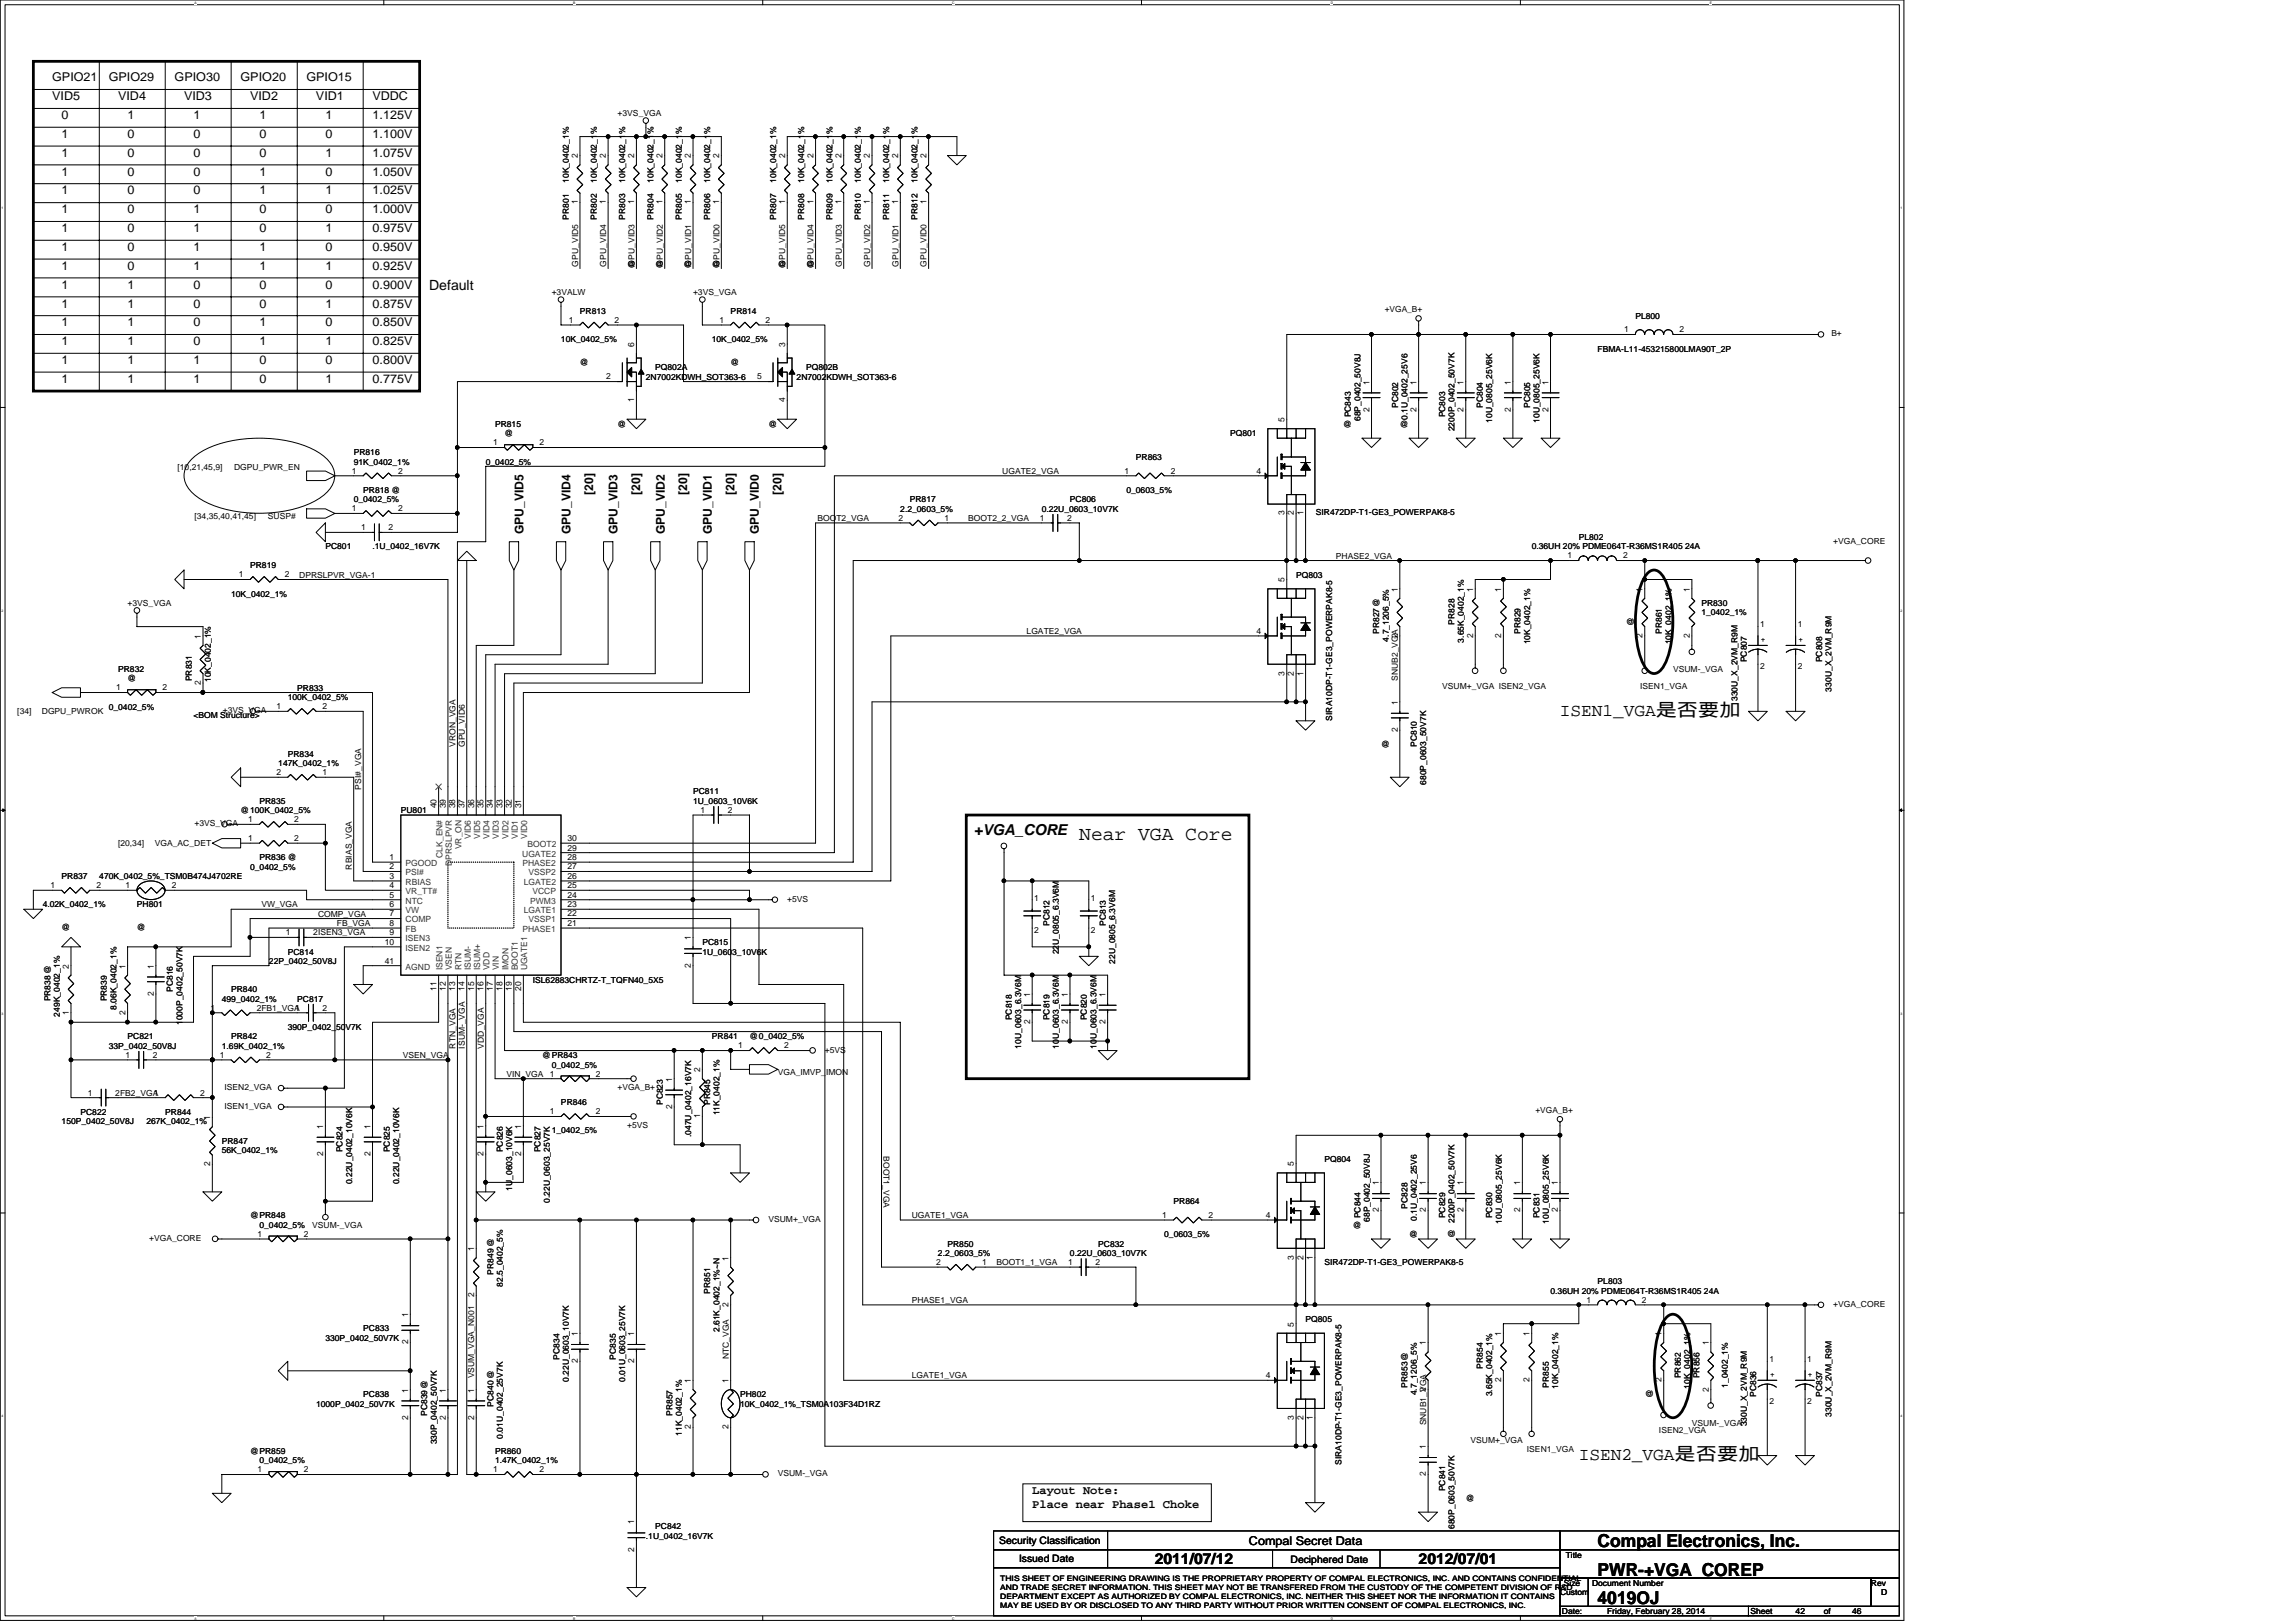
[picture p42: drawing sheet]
<svg xmlns="http://www.w3.org/2000/svg" width="297mm" height="210mm" viewBox="0 0 297 210" stroke-linecap="round" stroke-linejoin="round" font-family="sans-serif">
<defs><g id="words">
<text font-size="2.5" x="139.6" y="108.7">Near VGA Core</text>
<g font-size="2.3">
<text x="201.8" y="92.7">ISEN1_VGA是否要加</text>
<text x="204.3" y="189">ISEN2_VGA是否要加</text>
<text x="206.7" y="203.9">PWR-+VGA_COREP</text>
<text x="206.7" y="200.3">Compal Electronics, Inc.</text>
<text x="206.7" y="207.6">4019OJ</text>
</g>
<g font-size="1.9">
<text x="126" y="108.1">+VGA_CORE</text>
<text x="149.4" y="202.4">2011/07/12</text>
<text x="183.5" y="202.4">2012/07/01</text>
</g>
<text font-size="1.8" x="55.5" y="37.6">Default</text>
<g font-size="1.6">
<text x="6.7" y="10.5">GPIO21</text>
<text x="14.1" y="10.5">GPIO29</text>
<text x="22.6" y="10.5">GPIO30</text>
<text x="31.1" y="10.5">GPIO20</text>
<text x="39.6" y="10.5">GPIO15</text>
<text x="6.7" y="13">VID5</text>
<text x="8" y="15.4">0</text>
<text x="8" y="17.9">1</text>
<text x="15.3" y="13">VID4</text>
<text x="16.5" y="15.4">1</text>
<text x="16.5" y="17.9">0</text>
<text x="23.8" y="13">VID3</text>
<text x="25" y="15.4">1</text>
<text x="25" y="17.9">0</text>
<text x="32.4" y="13">VID2</text>
<text x="33.6" y="15.4">1</text>
<text x="33.6" y="17.9">0</text>
<text x="40.9" y="13">VID1</text>
<text x="42.1" y="15.4">1</text>
<text x="42.1" y="17.9">0</text>
<text x="48.2" y="13">VDDC</text>
<text x="48.2" y="15.4">1.125V</text>
<text x="48.2" y="17.9">1.100V</text>
<text x="8" y="20.3">1</text>
<text x="8" y="22.7">1</text>
<text x="16.5" y="20.3">0</text>
<text x="16.5" y="22.7">0</text>
<text x="25" y="22.7">0</text>
<text x="25" y="20.3">0</text>
<text x="33.6" y="22.7">1</text>
<text x="33.6" y="20.3">0</text>
<text x="42.1" y="20.3">1</text>
<text x="42.1" y="22.7">0</text>
<text x="48.2" y="20.3">1.075V</text>
<text x="48.2" y="22.7">1.050V</text>
<text x="8" y="25.2">1</text>
<text x="8" y="27.6">1</text>
<text x="16.5" y="25.2">0</text>
<text x="16.5" y="27.6">0</text>
<text x="25" y="27.6">1</text>
<text x="25" y="25.2">0</text>
<text x="33.6" y="27.6">0</text>
<text x="33.6" y="25.2">1</text>
<text x="42.1" y="25.2">1</text>
<text x="42.1" y="27.6">0</text>
<text x="48.2" y="25.2">1.025V</text>
<text x="48.2" y="27.6">1.000V</text>
<text x="8" y="30.1">1</text>
<text x="8" y="32.5">1</text>
<text x="8" y="34.9">1</text>
<text x="16.5" y="34.9">0</text>
<text x="16.5" y="30.1">0</text>
<text x="16.5" y="32.5">0</text>
<text x="25" y="30.1">1</text>
<text x="25" y="32.5">1</text>
<text x="25" y="34.9">1</text>
<text x="33.6" y="32.5">1</text>
<text x="33.6" y="34.9">1</text>
<text x="33.6" y="30.1">0</text>
<text x="42.1" y="30.1">1</text>
<text x="42.1" y="34.9">1</text>
<text x="42.1" y="32.5">0</text>
<text x="48.2" y="30.1">0.975V</text>
<text x="48.2" y="32.5">0.950V</text>
<text x="48.2" y="34.9">0.925V</text>
<text x="8" y="37.4">1</text>
<text x="8" y="39.8">1</text>
<text x="16.5" y="37.4">1</text>
<text x="16.5" y="39.8">1</text>
<text x="25" y="37.4">0</text>
<text x="25" y="39.8">0</text>
<text x="33.6" y="37.4">0</text>
<text x="33.6" y="39.8">0</text>
<text x="42.1" y="39.8">1</text>
<text x="42.1" y="37.4">0</text>
<text x="48.2" y="37.4">0.900V</text>
<text x="48.2" y="39.8">0.875V</text>
<text x="8" y="42.2">1</text>
<text x="8" y="44.7">1</text>
<text x="8" y="47.1">1</text>
<text x="16.5" y="42.2">1</text>
<text x="16.5" y="44.7">1</text>
<text x="16.5" y="47.1">1</text>
<text x="25" y="42.2">0</text>
<text x="25" y="44.7">0</text>
<text x="25" y="47.1">1</text>
<text x="33.6" y="47.1">0</text>
<text x="33.6" y="44.7">1</text>
<text x="33.6" y="42.2">1</text>
<text x="42.1" y="44.7">1</text>
<text x="42.1" y="47.1">0</text>
<text x="42.1" y="42.2">0</text>
<text x="48.2" y="42.2">0.850V</text>
<text x="48.2" y="44.7">0.825V</text>
<text x="48.2" y="47.1">0.800V</text>
<text x="8" y="49.6">1</text>
<text x="16.5" y="49.6">1</text>
<text x="25" y="49.6">1</text>
<text x="33.6" y="49.6">0</text>
<text x="42.1" y="49.6">1</text>
<text x="48.2" y="49.6">0.775V</text>
<text x="76.7" y="64" transform="rotate(-90 76.7 64)">[20]</text>
<text x="82.8" y="64" transform="rotate(-90 82.8 64)">[20]</text>
<text x="88.9" y="64" transform="rotate(-90 88.9 64)">[20]</text>
<text x="95" y="64" transform="rotate(-90 95 64)">[20]</text>
<text x="101.1" y="64" transform="rotate(-90 101.1 64)">[20]</text>
<text x="67.7" y="69.1" transform="rotate(-90 67.7 69.1)">GPU_VID5</text>
<text x="73.8" y="69.1" transform="rotate(-90 73.8 69.1)">GPU_VID4</text>
<text x="79.9" y="69.1" transform="rotate(-90 79.9 69.1)">GPU_VID3</text>
<text x="86" y="69.1" transform="rotate(-90 86 69.1)">GPU_VID2</text>
<text x="92.1" y="69.1" transform="rotate(-90 92.1 69.1)">GPU_VID1</text>
<text x="98.2" y="69.1" transform="rotate(-90 98.2 69.1)">GPU_VID0</text>
<text x="133.5" y="193.3">Layout Note:</text>
<text x="133.5" y="195.1">Place near Phase1 Choke</text>
<text x="161.6" y="199.9">Compal Secret Data</text>
</g>
<g font-size="1.3">
<text x="129.3" y="199.8">Security Classification</text>
<text x="131.8" y="202.1">Issued Date</text>
<text x="167" y="202.2">Deciphered Date</text>
</g>
<g font-size="1.1">
<text x="79.9" y="15">+3VS_VGA</text>
<text x="73.6" y="23.7" transform="rotate(-90 73.6 23.7)">10K_0402_1%</text>
<text x="74.8" y="20.5" transform="rotate(-90 74.8 20.5)">2</text>
<text x="77.2" y="23.7" transform="rotate(-90 77.2 23.7)">10K_0402_1%</text>
<text x="78.4" y="20.5" transform="rotate(-90 78.4 20.5)">2</text>
<text x="80.9" y="23.7" transform="rotate(-90 80.9 23.7)">10K_0402_1%</text>
<text x="82.1" y="20.5" transform="rotate(-90 82.1 20.5)">2</text>
<text x="84.6" y="23.7" transform="rotate(-90 84.6 23.7)">10K_0402_1%</text>
<text x="85.7" y="20.5" transform="rotate(-90 85.7 20.5)">2</text>
<text x="88.2" y="23.7" transform="rotate(-90 88.2 23.7)">10K_0402_1%</text>
<text x="89.4" y="20.5" transform="rotate(-90 89.4 20.5)">2</text>
<text x="91.9" y="23.7" transform="rotate(-90 91.9 23.7)">10K_0402_1%</text>
<text x="93" y="20.5" transform="rotate(-90 93 20.5)">2</text>
<text x="100.4" y="23.7" transform="rotate(-90 100.4 23.7)">10K_0402_1%</text>
<text x="101.6" y="20.5" transform="rotate(-90 101.6 20.5)">2</text>
<text x="104.1" y="23.7" transform="rotate(-90 104.1 23.7)">10K_0402_1%</text>
<text x="105.2" y="20.5" transform="rotate(-90 105.2 20.5)">2</text>
<text x="107.7" y="23.7" transform="rotate(-90 107.7 23.7)">10K_0402_1%</text>
<text x="108.9" y="20.5" transform="rotate(-90 108.9 20.5)">2</text>
<text x="111.4" y="23.7" transform="rotate(-90 111.4 23.7)">10K_0402_1%</text>
<text x="112.5" y="20.5" transform="rotate(-90 112.5 20.5)">2</text>
<text x="115" y="23.7" transform="rotate(-90 115 23.7)">10K_0402_1%</text>
<text x="116.2" y="20.5" transform="rotate(-90 116.2 20.5)">2</text>
<text x="118.7" y="23.7" transform="rotate(-90 118.7 23.7)">10K_0402_1%</text>
<text x="119.9" y="20.5" transform="rotate(-90 119.9 20.5)">2</text>
<text x="73.6" y="28.4" transform="rotate(-90 73.6 28.4)">PR801</text>
<text x="74.8" y="26.5" transform="rotate(-90 74.8 26.5)">1</text>
<text x="77.2" y="28.4" transform="rotate(-90 77.2 28.4)">PR802</text>
<text x="78.4" y="26.5" transform="rotate(-90 78.4 26.5)">1</text>
<text x="80.9" y="28.4" transform="rotate(-90 80.9 28.4)">PR803</text>
<text x="82.1" y="26.5" transform="rotate(-90 82.1 26.5)">1</text>
<text x="84.6" y="28.4" transform="rotate(-90 84.6 28.4)">PR804</text>
<text x="85.7" y="26.5" transform="rotate(-90 85.7 26.5)">1</text>
<text x="88.2" y="28.4" transform="rotate(-90 88.2 28.4)">PR805</text>
<text x="89.4" y="26.5" transform="rotate(-90 89.4 26.5)">1</text>
<text x="91.9" y="28.4" transform="rotate(-90 91.9 28.4)">PR806</text>
<text x="93" y="26.5" transform="rotate(-90 93 26.5)">1</text>
<text x="100.4" y="28.4" transform="rotate(-90 100.4 28.4)">PR807</text>
<text x="101.6" y="26.5" transform="rotate(-90 101.6 26.5)">1</text>
<text x="104.1" y="28.4" transform="rotate(-90 104.1 28.4)">PR808</text>
<text x="105.2" y="26.5" transform="rotate(-90 105.2 26.5)">1</text>
<text x="107.7" y="28.4" transform="rotate(-90 107.7 28.4)">PR809</text>
<text x="108.9" y="26.5" transform="rotate(-90 108.9 26.5)">1</text>
<text x="111.4" y="28.4" transform="rotate(-90 111.4 28.4)">PR810</text>
<text x="112.5" y="26.5" transform="rotate(-90 112.5 26.5)">1</text>
<text x="115" y="28.4" transform="rotate(-90 115 28.4)">PR811</text>
<text x="116.2" y="26.5" transform="rotate(-90 116.2 26.5)">1</text>
<text x="118.7" y="28.4" transform="rotate(-90 118.7 28.4)">PR812</text>
<text x="119.9" y="26.5" transform="rotate(-90 119.9 26.5)">1</text>
<text x="74.8" y="34.5" transform="rotate(-90 74.8 34.5)">GPU_VID5</text>
<text x="78.4" y="34.5" transform="rotate(-90 78.4 34.5)">GPU_VID4</text>
<text x="81.1" y="34.5">@</text>
<text x="82.1" y="34.5" transform="rotate(-90 82.1 34.5)">GPU_VID3</text>
<text x="84.8" y="34.5">@</text>
<text x="85.7" y="34.5" transform="rotate(-90 85.7 34.5)">GPU_VID2</text>
<text x="88.4" y="34.5">@</text>
<text x="89.4" y="34.5" transform="rotate(-90 89.4 34.5)">GPU_VID1</text>
<text x="92.1" y="34.5">@</text>
<text x="93.1" y="34.5" transform="rotate(-90 93.1 34.5)">GPU_VID0</text>
<text x="100.6" y="34.5">@</text>
<text x="101.6" y="34.5" transform="rotate(-90 101.6 34.5)">GPU_VID5</text>
<text x="104.3" y="34.5">@</text>
<text x="105.3" y="34.5" transform="rotate(-90 105.3 34.5)">GPU_VID4</text>
<text x="108.9" y="34.5" transform="rotate(-90 108.9 34.5)">GPU_VID3</text>
<text x="112.6" y="34.5" transform="rotate(-90 112.6 34.5)">GPU_VID2</text>
<text x="116.2" y="34.5" transform="rotate(-90 116.2 34.5)">GPU_VID1</text>
<text x="119.9" y="34.5" transform="rotate(-90 119.9 34.5)">GPU_VID0</text>
<text x="71.4" y="38.2">+3VALW</text>
<text x="73.6" y="41.8">1</text>
<text x="75" y="40.6">PR813</text>
<text x="79.5" y="41.8">2</text>
<text x="89.7" y="38.2">+3VS_VGA</text>
<text x="93.1" y="41.8">1</text>
<text x="94.5" y="40.6">PR814</text>
<text x="99" y="41.8">2</text>
<text x="179.2" y="40.4">+VGA_B+</text>
<text x="211.6" y="41.2">PL800</text>
<text x="72.6" y="44.3">10K_0402_5%</text>
<text x="75" y="47.2">@</text>
<text x="82.1" y="44.9" transform="rotate(-90 82.1 44.9)">6</text>
<text x="84.8" y="47.9">PQ802A</text>
<text x="92.1" y="44.3">10K_0402_5%</text>
<text x="94.5" y="47.2">@</text>
<text x="101.6" y="44.9" transform="rotate(-90 101.6 44.9)">3</text>
<text x="104.3" y="47.9">PQ802B</text>
<text x="206.7" y="45.5">FBMA-L11-453215800LMA90T_2P</text>
<text x="210.1" y="43">1</text>
<text x="217.3" y="43">2</text>
<text x="236.9" y="43.5">B+</text>
<text x="78.4" y="49.1">2</text>
<text x="82.1" y="52.1" transform="rotate(-90 82.1 52.1)">1</text>
<text x="83.6" y="49.1">2N7002KDWH_SOT363-6</text>
<text x="98" y="49.1">5</text>
<text x="101.6" y="52.1" transform="rotate(-90 101.6 52.1)">4</text>
<text x="103.1" y="49.1">2N7002KDWH_SOT363-6</text>
<text x="177.2" y="53.3" transform="rotate(-90 177.2 53.3)">2</text>
<text x="177.2" y="49.8" transform="rotate(-90 177.2 49.8)">1</text>
<text x="180.9" y="52.8" transform="rotate(-90 180.9 52.8)">PC802</text>
<text x="183.3" y="53.3" transform="rotate(-90 183.3 53.3)">2</text>
<text x="183.3" y="49.8" transform="rotate(-90 183.3 49.8)">1</text>
<text x="189.4" y="53.3" transform="rotate(-90 189.4 53.3)">2</text>
<text x="189.4" y="49.8" transform="rotate(-90 189.4 49.8)">1</text>
<text x="191.9" y="52.8" transform="rotate(-90 191.9 52.8)">PC804</text>
<text x="195.4" y="53.3" transform="rotate(-90 195.4 53.3)">2</text>
<text x="195.4" y="49.8" transform="rotate(-90 195.4 49.8)">1</text>
<text x="197.9" y="52.8" transform="rotate(-90 197.9 52.8)">PC805</text>
<text x="200.3" y="53.3" transform="rotate(-90 200.3 53.3)">2</text>
<text x="200.3" y="49.8" transform="rotate(-90 200.3 49.8)">1</text>
<text x="45.8" y="58.9">PR816</text>
<text x="63.8" y="57.6">1</text>
<text x="64" y="55.2">PR815</text>
<text x="65.3" y="56.5">@</text>
<text x="69.8" y="57.6">2</text>
<text x="79.9" y="55.2">@</text>
<text x="99.4" y="55.2">@</text>
<text x="147" y="59.5">PR863</text>
<text x="159.1" y="56.5">PQ801</text>
<text x="166.2" y="54.6" transform="rotate(-90 166.2 54.6)">5</text>
<text x="173.8" y="55.2">@</text>
<text x="174.8" y="54" transform="rotate(-90 174.8 54)">PC843</text>
<text x="176" y="54.5" transform="rotate(-90 176 54.5)">68P_0402_50V8J</text>
<text x="181.1" y="55.2">@</text>
<text x="182.1" y="54.4" transform="rotate(-90 182.1 54.4)">0.1U_0402_25V6</text>
<text x="187" y="54" transform="rotate(-90 187 54)">PC803</text>
<text x="188.2" y="55.8" transform="rotate(-90 188.2 55.8)">2200P_0402_50V7K</text>
<text x="193.1" y="54.7" transform="rotate(-90 193.1 54.7)">10U_0805_25V6K</text>
<text x="199.2" y="54.7" transform="rotate(-90 199.2 54.7)">10U_0805_25V6K</text>
<text x="23" y="60.9">[10,21,45,9]</text>
<text x="30.3" y="60.9">DGPU_PWR_EN</text>
<text x="45.5" y="61.3">1</text>
<text x="45.8" y="60.1">91K_0402_1%</text>
<text x="45.8" y="65">0_0402_5%</text>
<text x="47" y="63.8">PR818 @</text>
<text x="51.5" y="61.3">2</text>
<text x="62.8" y="60.1">0_0402_5%</text>
<text x="117.7" y="65">PR817</text>
<text x="129.7" y="61.3">UGATE2_VGA</text>
<text x="138.4" y="65">PC806</text>
<text x="145.5" y="61.3">1</text>
<text x="145.7" y="63.8">0_0603_5%</text>
<text x="151.5" y="61.3">2</text>
<text x="162.6" y="61.3">4</text>
<text x="25.2" y="67.2">[34,35,40,41,45]</text>
<text x="34.7" y="67.2">SUSP#</text>
<text x="42.1" y="71.1">PC801</text>
<text x="45.5" y="66.2">1</text>
<text x="46.7" y="68.6">1</text>
<text x="48.2" y="71.1">.1U_0402_16V7K</text>
<text x="50.3" y="68.6">2</text>
<text x="51.5" y="66.2">2</text>
<text x="105.8" y="67.4">BOOT2_VGA</text>
<text x="116.2" y="67.4">2</text>
<text x="116.5" y="66.2">2.2_0603_5%</text>
<text x="122.2" y="67.4">1</text>
<text x="125.3" y="67.4">BOOT2_2_VGA</text>
<text x="134.5" y="67.4">1</text>
<text x="134.8" y="66.2">0.22U_0603_10V7K</text>
<text x="138" y="67.4">2</text>
<text x="166.2" y="66.7" transform="rotate(-90 166.2 66.7)">3</text>
<text x="167.4" y="66.7" transform="rotate(-90 167.4 66.7)">2</text>
<text x="168.6" y="66.7" transform="rotate(-90 168.6 66.7)">1</text>
<text x="170.2" y="66.6">SIR472DP-T1-GE3_POWERPAK8-5</text>
<text x="198.2" y="71.1">0.36UH 20% PDME064T-R36MS1R405 24A</text>
<text x="204.3" y="69.9">PL802</text>
<text x="237.2" y="70.4">+VGA_CORE</text>
<text x="29.9" y="77.2">10K_0402_1%</text>
<text x="30.9" y="74.7">1</text>
<text x="32.4" y="73.5">PR819</text>
<text x="36.8" y="74.7">2</text>
<text x="38.7" y="74.7">DPRSLPVR_VGA-1</text>
<text x="166.2" y="75.4" transform="rotate(-90 166.2 75.4)">5</text>
<text x="167.7" y="74.8">PQ803</text>
<text x="172.8" y="72.3">PHASE2_VGA</text>
<text x="180.8" y="76.6" transform="rotate(-90 180.8 76.6)">1</text>
<text x="190.6" y="76.6" transform="rotate(-90 190.6 76.6)">1</text>
<text x="194.2" y="76.6" transform="rotate(-90 194.2 76.6)">1</text>
<text x="202.8" y="72.3">1</text>
<text x="210" y="72.3">2</text>
<text x="212.5" y="76.6" transform="rotate(-90 212.5 76.6)">1</text>
<text x="218.6" y="76.6" transform="rotate(-90 218.6 76.6)">1</text>
<text x="16.5" y="78.4">+3VS_VGA</text>
<text x="26" y="82.7" transform="rotate(-90 26 82.7)">1</text>
<text x="132.8" y="82">LGATE2_VGA</text>
<text x="162.6" y="82">4</text>
<text x="178.4" y="82.1" transform="rotate(-90 178.4 82.1)">PR827@</text>
<text x="179.7" y="83" transform="rotate(-90 179.7 83)">4.7_1206_5%</text>
<text x="180.8" y="82.6" transform="rotate(-90 180.8 82.6)">2</text>
<text x="188.2" y="80.8" transform="rotate(-90 188.2 80.8)">PR828</text>
<text x="189.4" y="83.2" transform="rotate(-90 189.4 83.2)">3.65K_0402_1%</text>
<text x="190.6" y="82.6" transform="rotate(-90 190.6 82.6)">2</text>
<text x="194.2" y="82.6" transform="rotate(-90 194.2 82.6)">2</text>
<text x="196.7" y="82.1" transform="rotate(-90 196.7 82.1)">PR829</text>
<text x="197.9" y="83.4" transform="rotate(-90 197.9 83.4)">10K_0402_1%</text>
<text x="211.3" y="81" transform="rotate(-90 211.3 81)">@</text>
<text x="212.5" y="82.6" transform="rotate(-90 212.5 82.6)">2</text>
<text x="215" y="82.1" transform="rotate(-90 215 82.1)">PR861</text>
<text x="216.2" y="83.4" transform="rotate(-90 216.2 83.4)">10K_0402_1%</text>
<text x="218.6" y="82.6" transform="rotate(-90 218.6 82.6)">2</text>
<text x="220.1" y="78.4">PR830</text>
<text x="220.1" y="79.6">1_0402_1%</text>
<text x="227.7" y="81.2">1</text>
<text x="227.8" y="83.1">+</text>
<text x="232.6" y="81.2">1</text>
<text x="232.7" y="83.1">+</text>
<text x="15" y="89.3">1</text>
<text x="15.3" y="87">PR832</text>
<text x="16.5" y="88.2">@</text>
<text x="21" y="89.3">2</text>
<text x="24.8" y="88.2" transform="rotate(-90 24.8 88.2)">PR831</text>
<text x="26" y="88.6" transform="rotate(-90 26 88.6)">2</text>
<text x="27.3" y="88.3" transform="rotate(-90 27.3 88.3)">10K_0402_1%</text>
<text x="38.5" y="89.4">PR833</text>
<text x="166.2" y="87.4" transform="rotate(-90 166.2 87.4)">3</text>
<text x="167.4" y="87.4" transform="rotate(-90 167.4 87.4)">2</text>
<text x="168.6" y="87.4" transform="rotate(-90 168.6 87.4)">1</text>
<text x="180.8" y="88.1" transform="rotate(-90 180.8 88.1)">SNUB2_VGA</text>
<text x="186.6" y="89.2">VSUM+_VGA ISEN2_VGA</text>
<text x="212.2" y="89.2">ISEN1_VGA</text>
<text x="216.4" y="87">VSUM-_VGA</text>
<text x="226" y="85.7" transform="rotate(-90 226 85.7)">PC807</text>
<text x="227.7" y="86.6">2</text>
<text x="232.6" y="86.6">2</text>
<text x="235.7" y="85.7" transform="rotate(-90 235.7 85.7)">PC808</text>
<text x="237" y="89.5" transform="rotate(-90 237 89.5)">330U_X_2VM_R9M</text>
<text x="2.2" y="92.4">[34]</text>
<text x="5.4" y="92.4">DGPU_PWROK</text>
<text x="14.1" y="91.8">0_0402_5%</text>
<text x="25" y="92.9">&lt;BOM Structure&gt;</text>
<text x="28.8" y="92.3">+3VS_VGA</text>
<text x="35.8" y="91.8">1</text>
<text x="37.2" y="90.6">100K_0402_5%</text>
<text x="41.7" y="91.8">2</text>
<text x="172.3" y="93.3" transform="rotate(-90 172.3 93.3)">SIRA10DP-T1-GE3_POWERPAK8-5</text>
<text x="180.8" y="94.7" transform="rotate(-90 180.8 94.7)">2</text>
<text x="180.8" y="91.2" transform="rotate(-90 180.8 91.2)">1</text>
<text x="224.8" y="90.7" transform="rotate(-90 224.8 90.7)">330U_X_2VM_R9M</text>
<text x="35.8" y="100.3">2</text>
<text x="36" y="99.1">147K_0402_1%</text>
<text x="37.2" y="97.9">PR834</text>
<text x="41.7" y="100.3">1</text>
<text x="58.9" y="96.7" transform="rotate(-90 58.9 96.7)">VRON_VGA</text>
<text x="60.1" y="96.7" transform="rotate(-90 60.1 96.7)">GPU_VID6</text>
<text x="178.7" y="96.7">@</text>
<text x="183.3" y="96.7" transform="rotate(-90 183.3 96.7)">PC810</text>
<text x="184.5" y="101.6" transform="rotate(-90 184.5 101.6)">680P_0603_50V7K</text>
<text x="25.2" y="107">+3VS_VGA</text>
<text x="31.1" y="105.2">@100K_0402_5%</text>
<text x="32.1" y="106.4">1</text>
<text x="33.6" y="104">PR835</text>
<text x="38.1" y="106.4">2</text>
<text x="46.7" y="102.2" transform="rotate(-90 46.7 102.2)">PSI#_VGA</text>
<text x="51.9" y="105.2">PU801</text>
<text x="56.5" y="104.6" transform="rotate(-90 56.5 104.6)">40</text>
<text x="57.7" y="104.6" transform="rotate(-90 57.7 104.6)">39</text>
<text x="58.9" y="104.6" transform="rotate(-90 58.9 104.6)">38</text>
<text x="60.1" y="104.6" transform="rotate(-90 60.1 104.6)">37</text>
<text x="61.3" y="104.6" transform="rotate(-90 61.3 104.6)">36</text>
<text x="62.6" y="104.6" transform="rotate(-90 62.6 104.6)">35</text>
<text x="63.8" y="104.6" transform="rotate(-90 63.8 104.6)">34</text>
<text x="65" y="104.6" transform="rotate(-90 65 104.6)">33</text>
<text x="66.2" y="104.6" transform="rotate(-90 66.2 104.6)">32</text>
<text x="67.4" y="104.6" transform="rotate(-90 67.4 104.6)">31</text>
<text x="89.7" y="102.8">PC811</text>
<text x="89.7" y="104">1U_0603_10V6K</text>
<text x="90.6" y="105.2">1</text>
<text x="94.2" y="105.2">2</text>
<text x="8" y="113.8">PR837</text>
<text x="12.8" y="113.8">470K_0402_5%_TSM0B474J4702RE</text>
<text x="15.3" y="109.5">[20,34]</text>
<text x="20" y="109.5">VGA_AC_DET</text>
<text x="32.1" y="108.8">1</text>
<text x="32.4" y="112.6">0_0402_5%</text>
<text x="33.6" y="111.3">PR836 @</text>
<text x="38.1" y="108.8">2</text>
<text x="45.5" y="112.5" transform="rotate(-90 45.5 112.5)">RBIAS_VGA</text>
<text x="50.4" y="111.3">1</text>
<text x="50.4" y="112.5">2</text>
<text x="50.4" y="113.7">3</text>
<text x="73.4" y="113.7">26</text>
<text x="73.4" y="110.1">29</text>
<text x="73.4" y="111.3">28</text>
<text x="73.4" y="108.8">30</text>
<text x="73.4" y="112.5">27</text>
<text x="5.5" y="117.4">4.02K_0402_1%</text>
<text x="6.5" y="114.9">1</text>
<text x="12.5" y="114.9">2</text>
<text x="16.3" y="114.9">1</text>
<text x="17.7" y="117.4">PH801</text>
<text x="22.2" y="114.9">2</text>
<text x="33.8" y="117.4">VW_VGA</text>
<text x="41.1" y="118.6">COMP_VGA</text>
<text x="43.6" y="119.8">FB_VGA</text>
<text x="50.4" y="114.9">4</text>
<text x="50.4" y="116.2">5</text>
<text x="50.4" y="117.4">6</text>
<text x="50.4" y="118.6">7</text>
<text x="50.4" y="119.8">8</text>
<text x="73.4" y="117.4">23</text>
<text x="73.4" y="114.9">25</text>
<text x="73.4" y="119.8">21</text>
<text x="73.4" y="116.2">24</text>
<text x="73.4" y="118.6">22</text>
<text x="101.9" y="116.7">+5VS</text>
<text x="133.8" y="116.6">1</text>
<text x="135.8" y="119.8" transform="rotate(-90 135.8 119.8)">PC812</text>
<text x="141.1" y="116.6">1</text>
<text x="143.1" y="119.8" transform="rotate(-90 143.1 119.8)">PC813</text>
<text x="8" y="120.4">@</text>
<text x="8.9" y="125.3" transform="rotate(-90 8.9 125.3)">2</text>
<text x="16.2" y="125.3" transform="rotate(-90 16.2 125.3)">1</text>
<text x="17.7" y="120.4">@</text>
<text x="19.9" y="125.3" transform="rotate(-90 19.9 125.3)">1</text>
<text x="34.8" y="124.8">22P_0402_50V8J</text>
<text x="37" y="121">1</text>
<text x="37.2" y="123.5">PC814</text>
<text x="40.5" y="121">2ISEN3_VGA</text>
<text x="49.8" y="122.3">10</text>
<text x="49.8" y="124.7">41</text>
<text x="50.4" y="121">9</text>
<text x="89.4" y="125.2" transform="rotate(-90 89.4 125.2)">2</text>
<text x="89.4" y="121.7" transform="rotate(-90 89.4 121.7)">1</text>
<text x="90.9" y="122.3">PC815</text>
<text x="90.9" y="123.5">1U_0603_10V6K</text>
<text x="133.8" y="120.7">2</text>
<text x="137" y="123.5" transform="rotate(-90 137 123.5)">22U_0805_6.3V6M</text>
<text x="141.1" y="120.7">2</text>
<text x="144.3" y="124.7" transform="rotate(-90 144.3 124.7)">22U_0805_6.3V6M</text>
<text x="6.5" y="129.6" transform="rotate(-90 6.5 129.6)">PR838@</text>
<text x="7.7" y="131.6" transform="rotate(-90 7.7 131.6)">249K_0402_1%</text>
<text x="8.9" y="131.3" transform="rotate(-90 8.9 131.3)">1</text>
<text x="13.8" y="129.6" transform="rotate(-90 13.8 129.6)">PR839</text>
<text x="15.1" y="130.7" transform="rotate(-90 15.1 130.7)">8.06K_0402_1%</text>
<text x="16.2" y="131.3" transform="rotate(-90 16.2 131.3)">2</text>
<text x="19.9" y="128.9" transform="rotate(-90 19.9 128.9)">2</text>
<text x="22.4" y="128.4" transform="rotate(-90 22.4 128.4)">PC816</text>
<text x="27.2" y="130.8">1</text>
<text x="28.7" y="129.6">499_0402_1%</text>
<text x="29.9" y="128.4">PR840</text>
<text x="33.2" y="130.8">2FB1_VGA</text>
<text x="38.2" y="130.8">1</text>
<text x="38.5" y="129.6">PC817</text>
<text x="41.7" y="130.8">2</text>
<text x="56.5" y="128.3" transform="rotate(-90 56.5 128.3)">11</text>
<text x="57.7" y="128.3" transform="rotate(-90 57.7 128.3)">12</text>
<text x="58.9" y="128.3" transform="rotate(-90 58.9 128.3)">13</text>
<text x="60.1" y="128.3" transform="rotate(-90 60.1 128.3)">14</text>
<text x="61.3" y="128.3" transform="rotate(-90 61.3 128.3)">15</text>
<text x="62.6" y="128.3" transform="rotate(-90 62.6 128.3)">16</text>
<text x="63.8" y="128.3" transform="rotate(-90 63.8 128.3)">17</text>
<text x="65" y="128.3" transform="rotate(-90 65 128.3)">18</text>
<text x="66.2" y="128.3" transform="rotate(-90 66.2 128.3)">19</text>
<text x="67.4" y="128.3" transform="rotate(-90 67.4 128.3)">20</text>
<text x="68.9" y="127.2">ISL62883CHRTZ-T_TQFN40_5X5</text>
<text x="133.3" y="129" transform="rotate(-90 133.3 129)">1</text>
<text x="138.2" y="129" transform="rotate(-90 138.2 129)">1</text>
<text x="143" y="129" transform="rotate(-90 143 129)">1</text>
<text x="14.1" y="135.7">33P_0402_50V8J</text>
<text x="16.3" y="136.9">1</text>
<text x="16.5" y="134.5">PC821</text>
<text x="19.8" y="136.9">2</text>
<text x="23.6" y="132.7" transform="rotate(-90 23.6 132.7)">1000P_0402_50V7K</text>
<text x="28.4" y="136.9">1</text>
<text x="28.7" y="135.7">1.69K_0402_1%</text>
<text x="29.9" y="134.5">PR842</text>
<text x="34.4" y="136.9">2</text>
<text x="37.2" y="133.3">390P_0402_50V7K</text>
<text x="52.1" y="136.9">VSEN_VGA</text>
<text x="58.9" y="135.7" transform="rotate(-90 58.9 135.7)">RTN_VGA</text>
<text x="60.1" y="135.7" transform="rotate(-90 60.1 135.7)">ISUM-_VGA</text>
<text x="62.6" y="135.7" transform="rotate(-90 62.6 135.7)">VDD_VGA</text>
<text x="70.1" y="136.9">@PR843</text>
<text x="92.1" y="134.5">PR841</text>
<text x="95.5" y="135.7">1</text>
<text x="97" y="134.5">@0_0402_5%</text>
<text x="101.5" y="135.7">2</text>
<text x="106.7" y="136.2">+5VS</text>
<text x="130.9" y="132" transform="rotate(-90 130.9 132)">PC818</text>
<text x="132.1" y="135.7" transform="rotate(-90 132.1 135.7)">10U_0603_6.3V6M</text>
<text x="133.3" y="132.5" transform="rotate(-90 133.3 132.5)">2</text>
<text x="135.8" y="132" transform="rotate(-90 135.8 132)">PC819</text>
<text x="137" y="135.7" transform="rotate(-90 137 135.7)">10U_0603_6.3V6M</text>
<text x="138.2" y="132.5" transform="rotate(-90 138.2 132.5)">2</text>
<text x="140.6" y="132" transform="rotate(-90 140.6 132)">PC820</text>
<text x="141.9" y="135.7" transform="rotate(-90 141.9 135.7)">10U_0603_6.3V6M</text>
<text x="143" y="132.5" transform="rotate(-90 143 132.5)">2</text>
<text x="11.4" y="141.8">1</text>
<text x="14.9" y="141.8">2FB2_VGA</text>
<text x="19.9" y="141.8">1</text>
<text x="25.9" y="141.8">2</text>
<text x="29.1" y="141.1">ISEN2_VGA</text>
<text x="29.1" y="143.5">ISEN1_VGA</text>
<text x="65.5" y="139.3">VIN_VGA</text>
<text x="71.1" y="139.3">1</text>
<text x="71.4" y="138.2">0_0402_5%</text>
<text x="72.6" y="143">PR846</text>
<text x="77.1" y="139.3">2</text>
<text x="79.9" y="141.1">+VGA_B+</text>
<text x="85.8" y="143" transform="rotate(-90 85.8 143)">PC823</text>
<text x="86.9" y="143.5" transform="rotate(-90 86.9 143.5)">2</text>
<text x="86.9" y="140" transform="rotate(-90 86.9 140)">1</text>
<text x="90.6" y="138.7" transform="rotate(-90 90.6 138.7)">2</text>
<text x="91.9" y="143" transform="rotate(-90 91.9 143)">PR845</text>
<text x="100.6" y="139.1">VGA_IMVP_IMON</text>
<text x="8" y="145.5">150P_0402_50V8J</text>
<text x="10.4" y="144.3">PC822</text>
<text x="18.9" y="145.5">267K_0402_1%</text>
<text x="21.4" y="144.3">PR844</text>
<text x="27.2" y="145" transform="rotate(-90 27.2 145)">1</text>
<text x="28.7" y="148">PR847</text>
<text x="28.7" y="149.2">56K_0402_1%</text>
<text x="41.8" y="149.6" transform="rotate(-90 41.8 149.6)">2</text>
<text x="41.8" y="146.1" transform="rotate(-90 41.8 146.1)">1</text>
<text x="44.3" y="149.1" transform="rotate(-90 44.3 149.1)">PC824</text>
<text x="47.9" y="149.6" transform="rotate(-90 47.9 149.6)">2</text>
<text x="47.9" y="146.1" transform="rotate(-90 47.9 146.1)">1</text>
<text x="50.4" y="149.1" transform="rotate(-90 50.4 149.1)">PC825</text>
<text x="62.6" y="149.6" transform="rotate(-90 62.6 149.6)">2</text>
<text x="62.6" y="146.1" transform="rotate(-90 62.6 146.1)">1</text>
<text x="65" y="149.1" transform="rotate(-90 65 149.1)">PC826</text>
<text x="67.4" y="149.6" transform="rotate(-90 67.4 149.6)">2</text>
<text x="67.4" y="146.1" transform="rotate(-90 67.4 146.1)">1</text>
<text x="69.9" y="149.1" transform="rotate(-90 69.9 149.1)">PC827</text>
<text x="71.1" y="144.2">1</text>
<text x="71.4" y="146.7">1_0402_5%</text>
<text x="77.1" y="144.2">2</text>
<text x="81.1" y="146">+5VS</text>
<text x="89.4" y="147.2" transform="rotate(-90 89.4 147.2)">.047U_0402_16V7K</text>
<text x="90.6" y="144.7" transform="rotate(-90 90.6 144.7)">1</text>
<text x="93.1" y="144.4" transform="rotate(-90 93.1 144.4)">11K_0402_1%</text>
<text x="114.3" y="149.6" transform="rotate(90 114.3 149.6)">BOOT1_VGA</text>
<text x="198.6" y="144">+VGA_B+</text>
<text x="27.2" y="150.9" transform="rotate(-90 27.2 150.9)">2</text>
<text x="45.5" y="153.3" transform="rotate(-90 45.5 153.3)">0.22U_0402_10V6K</text>
<text x="51.6" y="153.3" transform="rotate(-90 51.6 153.3)">0.22U_0402_10V6K</text>
<text x="66.3" y="154.1" transform="rotate(-90 66.3 154.1)">1U_0603_10V6K</text>
<text x="71.1" y="155.7" transform="rotate(-90 71.1 155.7)">0.22U_0603_25V7K</text>
<text x="151.8" y="155.8">PR864</text>
<text x="167.4" y="150.9" transform="rotate(-90 167.4 150.9)">5</text>
<text x="171.3" y="150.3">PQ804</text>
<text x="178.4" y="153.4" transform="rotate(-90 178.4 153.4)">1</text>
<text x="184.5" y="153.4" transform="rotate(-90 184.5 153.4)">1</text>
<text x="189.4" y="153.4" transform="rotate(-90 189.4 153.4)">1</text>
<text x="196.7" y="153.4" transform="rotate(-90 196.7 153.4)">1</text>
<text x="201.5" y="153.4" transform="rotate(-90 201.5 153.4)">1</text>
<text x="19.3" y="160.6">+VGA_CORE</text>
<text x="32.4" y="157.7">@PR848</text>
<text x="33.3" y="160.1">1</text>
<text x="33.6" y="158.9">0_0402_5%</text>
<text x="39.3" y="160.1">2</text>
<text x="40.4" y="158.9">VSUM-_VGA</text>
<text x="61.3" y="161.9" transform="rotate(-90 61.3 161.9)">1</text>
<text x="99.4" y="158.2">VSUM+_VGA</text>
<text x="118" y="157.6">UGATE1_VGA</text>
<text x="122.6" y="161.3">PR850</text>
<text x="142.1" y="161.3">PC832</text>
<text x="150.4" y="157.6">1</text>
<text x="150.6" y="160.1">0_0603_5%</text>
<text x="156.3" y="157.6">2</text>
<text x="163.8" y="157.6">4</text>
<text x="175" y="158.9">@</text>
<text x="176" y="157.6" transform="rotate(-90 176 157.6)">PC844</text>
<text x="177.2" y="158.1" transform="rotate(-90 177.2 158.1)">68P_0402_50V8J</text>
<text x="178.4" y="156.9" transform="rotate(-90 178.4 156.9)">2</text>
<text x="182.1" y="156.4" transform="rotate(-90 182.1 156.4)">PC828</text>
<text x="182.3" y="160.1">@</text>
<text x="183.3" y="158" transform="rotate(-90 183.3 158)">0.1U_0402_25V6</text>
<text x="184.5" y="156.9" transform="rotate(-90 184.5 156.9)">2</text>
<text x="187" y="157.6" transform="rotate(-90 187 157.6)">PC829</text>
<text x="188.2" y="160.2" transform="rotate(-90 188.2 160.2)">@</text>
<text x="188.2" y="158.3" transform="rotate(-90 188.2 158.3)">2200P_0402_50V7K</text>
<text x="189.4" y="156.9" transform="rotate(-90 189.4 156.9)">2</text>
<text x="193.1" y="157.6" transform="rotate(-90 193.1 157.6)">PC830</text>
<text x="194.3" y="158.4" transform="rotate(-90 194.3 158.4)">10U_0805_25V6K</text>
<text x="196.7" y="156.9" transform="rotate(-90 196.7 156.9)">2</text>
<text x="199.2" y="157.6" transform="rotate(-90 199.2 157.6)">PC831</text>
<text x="200.4" y="158.4" transform="rotate(-90 200.4 158.4)">10U_0805_25V6K</text>
<text x="201.5" y="156.9" transform="rotate(-90 201.5 156.9)">2</text>
<text x="61.3" y="167.9" transform="rotate(-90 61.3 167.9)">2</text>
<text x="63.8" y="165" transform="rotate(-90 63.8 165)">PR849@</text>
<text x="65" y="166.5" transform="rotate(-90 65 166.5)">82.5_0402_5%</text>
<text x="91.9" y="167.4" transform="rotate(-90 91.9 167.4)">PR851</text>
<text x="94.3" y="163.1" transform="rotate(-90 94.3 163.1)">1</text>
<text x="121.1" y="163.7">2</text>
<text x="121.3" y="162.5">2.2_0603_5%</text>
<text x="127.1" y="163.7">1</text>
<text x="128.9" y="163.7">BOOT1_1_VGA</text>
<text x="138.2" y="163.7">1</text>
<text x="138.4" y="162.5">0.22U_0603_10V7K</text>
<text x="141.7" y="163.7">2</text>
<text x="167.4" y="163" transform="rotate(-90 167.4 163)">3</text>
<text x="168.6" y="163" transform="rotate(-90 168.6 163)">2</text>
<text x="169.8" y="163" transform="rotate(-90 169.8 163)">1</text>
<text x="171.3" y="163.8">SIR472DP-T1-GE3_POWERPAK8-5</text>
<text x="200.6" y="167.4">0.36UH 20% PDME064T-R36MS1R405 24A</text>
<text x="206.7" y="166.2">PL803</text>
<text x="42.1" y="173.5">330P_0402_50V7K</text>
<text x="47" y="172.3">PC833</text>
<text x="52.8" y="174" transform="rotate(-90 52.8 174)">2</text>
<text x="52.8" y="170.5" transform="rotate(-90 52.8 170.5)">1</text>
<text x="74.8" y="172.9" transform="rotate(-90 74.8 172.9)">1</text>
<text x="82.1" y="172.9" transform="rotate(-90 82.1 172.9)">1</text>
<text x="93.1" y="172.4" transform="rotate(-90 93.1 172.4)">2.61K_0402_1%~N</text>
<text x="94.3" y="169.1" transform="rotate(-90 94.3 169.1)">2</text>
<text x="118" y="168.6">PHASE1_VGA</text>
<text x="167.4" y="171.7" transform="rotate(-90 167.4 171.7)">5</text>
<text x="168.9" y="171.1">PQ805</text>
<text x="194.2" y="172.9" transform="rotate(-90 194.2 172.9)">1</text>
<text x="197.9" y="172.9" transform="rotate(-90 197.9 172.9)">1</text>
<text x="205.2" y="168.6">1</text>
<text x="212.4" y="168.6">2</text>
<text x="215" y="172.9" transform="rotate(-90 215 172.9)">1</text>
<text x="237.2" y="169.1">+VGA_CORE</text>
<text x="61.4" y="178.4" transform="rotate(-90 61.4 178.4)">VSUM_VGA_N001</text>
<text x="72.4" y="175.9" transform="rotate(-90 72.4 175.9)">PC834</text>
<text x="73.6" y="178.9" transform="rotate(-90 73.6 178.9)">0.22U_0603_10V7K</text>
<text x="74.8" y="176.4" transform="rotate(-90 74.8 176.4)">2</text>
<text x="79.7" y="175.9" transform="rotate(-90 79.7 175.9)">PC835</text>
<text x="80.9" y="178.9" transform="rotate(-90 80.9 178.9)">0.01U_0603_25V7K</text>
<text x="82.1" y="176.4" transform="rotate(-90 82.1 176.4)">2</text>
<text x="89.4" y="179" transform="rotate(-90 89.4 179)">1</text>
<text x="94.3" y="179" transform="rotate(-90 94.3 179)">1</text>
<text x="94.3" y="175.9" transform="rotate(-90 94.3 175.9)">NTC_VGA</text>
<text x="118" y="178.4">LGATE1_VGA</text>
<text x="163.8" y="178.3">4</text>
<text x="182.1" y="179.6" transform="rotate(-90 182.1 179.6)">PR853@</text>
<text x="184.5" y="174.1" transform="rotate(-90 184.5 174.1)">1</text>
<text x="191.9" y="177.1" transform="rotate(-90 191.9 177.1)">PR854</text>
<text x="194.2" y="178.9" transform="rotate(-90 194.2 178.9)">2</text>
<text x="197.9" y="178.9" transform="rotate(-90 197.9 178.9)">2</text>
<text x="200.4" y="179.6" transform="rotate(-90 200.4 179.6)">PR855</text>
<text x="201.6" y="179.7" transform="rotate(-90 201.6 179.7)">10K_0402_1%</text>
<text x="215" y="178.9" transform="rotate(-90 215 178.9)">2</text>
<text x="217.4" y="178.4" transform="rotate(-90 217.4 178.4)">PR862</text>
<text x="218.7" y="179.7" transform="rotate(-90 218.7 179.7)">10K_0402_1%</text>
<text x="219.9" y="178.4" transform="rotate(-90 219.9 178.4)">PR856</text>
<text x="221.1" y="174.1" transform="rotate(-90 221.1 174.1)">1</text>
<text x="223.5" y="179.6" transform="rotate(-90 223.5 179.6)">1_0402_1%</text>
<text x="228.9" y="176.3">1</text>
<text x="229" y="178.2">+</text>
<text x="233.8" y="176.3">1</text>
<text x="233.9" y="178.2">+</text>
<text x="40.9" y="182.1">1000P_0402_50V7K</text>
<text x="47" y="180.8">PC838</text>
<text x="52.8" y="183.7" transform="rotate(-90 52.8 183.7)">2</text>
<text x="52.8" y="180.2" transform="rotate(-90 52.8 180.2)">1</text>
<text x="55.3" y="183.2" transform="rotate(-90 55.3 183.2)">PC839@</text>
<text x="57.7" y="183.7" transform="rotate(-90 57.7 183.7)">2</text>
<text x="57.7" y="180.2" transform="rotate(-90 57.7 180.2)">1</text>
<text x="61.3" y="183.7" transform="rotate(-90 61.3 183.7)">2</text>
<text x="61.3" y="180.2" transform="rotate(-90 61.3 180.2)">1</text>
<text x="63.8" y="182" transform="rotate(-90 63.8 182)">PC840@</text>
<text x="87" y="183.2" transform="rotate(-90 87 183.2)">PR857</text>
<text x="88.2" y="185.8" transform="rotate(-90 88.2 185.8)">11K_0402_1%</text>
<text x="89.4" y="185" transform="rotate(-90 89.4 185)">2</text>
<text x="94.3" y="185" transform="rotate(-90 94.3 185)">2</text>
<text x="95.8" y="180.8">PH802</text>
<text x="95.8" y="182.1">10K_0402_1%_TSM0A103F34D1RZ</text>
<text x="167.4" y="183.7" transform="rotate(-90 167.4 183.7)">3</text>
<text x="168.6" y="183.7" transform="rotate(-90 168.6 183.7)">2</text>
<text x="169.8" y="183.7" transform="rotate(-90 169.8 183.7)">1</text>
<text x="183.3" y="180.6" transform="rotate(-90 183.3 180.6)">4.7_1206_5%</text>
<text x="184.5" y="180.1" transform="rotate(-90 184.5 180.1)">2</text>
<text x="184.5" y="184.5" transform="rotate(-90 184.5 184.5)">SNUB1_VGA</text>
<text x="193.1" y="180.7" transform="rotate(-90 193.1 180.7)">3.65K_0402_1%</text>
<text x="213.8" y="180.9" transform="rotate(-90 213.8 180.9)">@</text>
<text x="214.6" y="185.5">ISEN2_VGA</text>
<text x="218.9" y="184.5">VSUM-_VGA</text>
<text x="221.1" y="180.1" transform="rotate(-90 221.1 180.1)">2</text>
<text x="226" y="184.6" transform="rotate(-90 226 184.6)">330U_X_2VM_R9M</text>
<text x="227.2" y="180.8" transform="rotate(-90 227.2 180.8)">PC836</text>
<text x="228.9" y="181.7">2</text>
<text x="233.8" y="181.7">2</text>
<text x="235.7" y="180.8" transform="rotate(-90 235.7 180.8)">PC837</text>
<text x="237" y="183.4" transform="rotate(-90 237 183.4)">330U_X_2VM_R9M</text>
<text x="32.4" y="188.2">@PR859</text>
<text x="33.3" y="190.5">1</text>
<text x="33.6" y="189.4">0_0402_5%</text>
<text x="39.3" y="190.5">2</text>
<text x="56.5" y="186.9" transform="rotate(-90 56.5 186.9)">330P_0402_50V7K</text>
<text x="63.8" y="190.5">1</text>
<text x="64" y="188.2">PR860</text>
<text x="64" y="189.4">1.47K_0402_1%</text>
<text x="65" y="186.2" transform="rotate(-90 65 186.2)">0.01U_0402_25V7K</text>
<text x="69.8" y="190.5">2</text>
<text x="100.6" y="191.1">VSUM-_VGA</text>
<text x="173.6" y="189.6" transform="rotate(-90 173.6 189.6)">SIRA10DP-T1-GE3_POWERPAK8-5</text>
<text x="184.5" y="191.1" transform="rotate(-90 184.5 191.1)">2</text>
<text x="184.5" y="187.5" transform="rotate(-90 184.5 187.5)">1</text>
<text x="190.2" y="186.7">VSUM+_VGA</text>
<text x="197.5" y="187.9">ISEN1_VGA</text>
<text x="82.1" y="197.3" transform="rotate(-90 82.1 197.3)">1</text>
<text x="84.8" y="197.9">PC842</text>
<text x="187" y="193" transform="rotate(-90 187 193)">PC841</text>
<text x="188.2" y="197.9" transform="rotate(-90 188.2 197.9)">680P_0603_50V7K</text>
<text x="189.6" y="194.2">@</text>
<text x="82.1" y="200.8" transform="rotate(-90 82.1 200.8)">2</text>
<text x="83.6" y="199.1">.1U_0402_16V7K</text>
<text x="202.6" y="201.7">Title</text>
<text x="201.8" y="206.4">Custom</text>
<text x="202.1" y="208.9">Date:</text>
<text x="202.3" y="205.2">Size</text>
<text x="206" y="205.2">Document Number</text>
<text x="207.9" y="208.9">Friday, February 28, 2014</text>
<text x="226.5" y="208.9">Sheet</text>
<text x="232.3" y="208.9">42</text>
<text x="236" y="208.9">of</text>
<text x="239.6" y="208.9">46</text>
<text x="242.1" y="205.2">Rev</text>
<text x="243.4" y="206.4">D</text>
</g>
<g font-size="1.1" fill="#333">
<text x="52.5" y="112.1">PGOOD</text>
<text x="52.5" y="113.3">PSI#</text>
<text x="57.3" y="111" transform="rotate(-90 57.3 111)">CLK_EN#</text>
<text x="58.5" y="112.1" transform="rotate(-90 58.5 112.1)">DPRSLPVR</text>
<text x="59.7" y="109.9" transform="rotate(-90 59.7 109.9)">VR_ON</text>
<text x="60.9" y="108.6" transform="rotate(-90 60.9 108.6)">VID6</text>
<text x="62.1" y="108.6" transform="rotate(-90 62.1 108.6)">VID5</text>
<text x="63.3" y="108.6" transform="rotate(-90 63.3 108.6)">VID4</text>
<text x="64.6" y="108.6" transform="rotate(-90 64.6 108.6)">VID3</text>
<text x="65.8" y="108.6" transform="rotate(-90 65.8 108.6)">VID2</text>
<text x="67" y="108.6" transform="rotate(-90 67 108.6)">VID1</text>
<text x="67.6" y="110.9">UGATE2</text>
<text x="67.6" y="112.1">PHASE2</text>
<text x="68.2" y="108.6" transform="rotate(-90 68.2 108.6)">VID0</text>
<text x="68.3" y="109.6">BOOT2</text>
<text x="68.4" y="113.3">VSSP2</text>
<text x="52.5" y="114.5">RBIAS</text>
<text x="52.5" y="115.7">VR_TT#</text>
<text x="52.5" y="116.9">NTC</text>
<text x="52.5" y="118.2">VW</text>
<text x="52.5" y="119.4">COMP</text>
<text x="67.8" y="118.2">LGATE1</text>
<text x="67.8" y="114.5">LGATE2</text>
<text x="68.4" y="119.4">VSSP1</text>
<text x="68.6" y="116.9">PWM3</text>
<text x="68.9" y="115.7">VCCP</text>
<text x="52.5" y="120.6">FB</text>
<text x="52.5" y="121.8">ISEN3</text>
<text x="52.5" y="123">ISEN2</text>
<text x="52.5" y="125.5">AGND</text>
<text x="57.3" y="125.6" transform="rotate(-90 57.3 125.6)">ISEN1</text>
<text x="58.5" y="125.6" transform="rotate(-90 58.5 125.6)">VSEN</text>
<text x="59.7" y="125.6" transform="rotate(-90 59.7 125.6)">RTN</text>
<text x="60.9" y="125.6" transform="rotate(-90 60.9 125.6)">ISUM-</text>
<text x="62.1" y="125.6" transform="rotate(-90 62.1 125.6)">ISUM+</text>
<text x="63.3" y="125.6" transform="rotate(-90 63.3 125.6)">VDD</text>
<text x="64.6" y="125.6" transform="rotate(-90 64.6 125.6)">VIN</text>
<text x="65.8" y="125.6" transform="rotate(-90 65.8 125.6)">IMON</text>
<text x="67" y="125.6" transform="rotate(-90 67 125.6)">BOOT1</text>
<text x="67.6" y="120.6">PHASE1</text>
<text x="68.2" y="125.6" transform="rotate(-90 68.2 125.6)">UGATE1</text>
</g>
<g font-size="1">
<text x="129.4" y="204.6">THIS SHEET OF ENGINEERING DRAWING IS THE PROPRIETARY PROPERTY OF COMPAL ELECTRONICS, INC. AND CONTAINS CONFIDENTIAL</text>
<text x="129.4" y="205.8">AND TRADE SECRET INFORMATION. THIS SHEET MAY NOT BE TRANSFERED FROM THE CUSTODY OF THE COMPETENT DIVISION OF R&amp;D</text>
<text x="129.4" y="206.9">DEPARTMENT EXCEPT AS AUTHORIZED BY COMPAL ELECTRONICS, INC. NEITHER THIS SHEET NOR THE INFORMATION IT CONTAINS</text>
<text x="129.4" y="208">MAY BE USED BY OR DISCLOSED TO ANY THIRD PARTY WITHOUT PRIOR WRITTEN CONSENT OF COMPAL ELECTRONICS, INC.</text>
</g>
<g font-size=".4">
<text x="25.1" y=".5">A</text>
<text x="74.1" y=".5">B</text>
<text x="123.2" y=".5">C</text>
<text x="172.2" y=".5">D</text>
<text x="221.2" y=".5">E</text>
<text x=".2" y="27.1">1</text>
<text x="245.9" y="27.1">1</text>
<text x=".2" y="79.2">2</text>
<text x="245.9" y="79.2">2</text>
<text x=".2" y="131.3">3</text>
<text x="245.9" y="131.3">3</text>
<text x=".2" y="183.4">4</text>
<text x="245.9" y="183.4">4</text>
<text x="25.1" y="209.6">A</text>
<text x="74.1" y="209.6">B</text>
<text x="123.2" y="209.6">C</text>
<text x="172.2" y="209.6">D</text>
<text x="221.2" y="209.6">E</text>
</g>
</g></defs>
<path d="M0 0h246.3v209.7h-246.3zM.7 .6h245v208.5h-245z" fill="none" stroke="#000" stroke-width=".13"/>
<g fill="#fff">
<path d="M25.1 .1h.3v.5h-.3z"/>
<path d="M25.1 209.2h.3v.5h-.3z"/>
</g>
<path d="M49.7 0v.6M49.7 209.1v.6" fill="none" stroke="#000" stroke-width=".13"/>
<g fill="#fff">
<path d="M74.1 .1h.3v.5h-.3z"/>
<path d="M74.1 209.2h.3v.5h-.3z"/>
</g>
<path d="M98.7 0v.6M98.7 209.1v.6" fill="none" stroke="#000" stroke-width=".13"/>
<g fill="#fff">
<path d="M123.2 .1h.3v.5h-.3z"/>
<path d="M123.2 209.2h.3v.5h-.3z"/>
</g>
<path d="M147.7 0v.6M147.7 209.1v.6" fill="none" stroke="#000" stroke-width=".13"/>
<g fill="#fff">
<path d="M172.2 .1h.3v.5h-.3z"/>
<path d="M172.2 209.2h.3v.5h-.3z"/>
</g>
<path d="M196.7 0v.6M196.7 209.1v.6" fill="none" stroke="#000" stroke-width=".13"/>
<g fill="#fff">
<path d="M221.2 .1h.3v.5h-.3z"/>
<path d="M221.2 209.2h.3v.5h-.3z"/>
<path d="M.2 26.7h.2v.5h-.2z"/>
<path d="M245.9 26.7h.2v.5h-.2z"/>
<path d="M.2 78.8h.2v.5h-.2z"/>
<path d="M245.9 78.8h.2v.5h-.2z"/>
</g>
<path d="M0 52.7h.7M245.7 52.7h.6" fill="none" stroke="#000" stroke-width=".13"/>
<g fill="#fff">
<path d="M.2 130.9h.2v.5h-.2z"/>
<path d="M245.9 130.9h.2v.5h-.2z"/>
</g>
<path d="M0 104.9h.7M245.7 104.9h.6" fill="none" stroke="#000" stroke-width=".13"/>
<path d="M.4 104.7l.3 .2-.3 .1zM245.7 104.9l.3-.2v.3z" fill="#000" stroke="#000" stroke-width=".13"/>
<g fill="#fff">
<path d="M.2 183h.2v.5h-.2z"/>
<path d="M245.9 183h.2v.5h-.2z"/>
</g>
<g fill="none" stroke="#000" stroke-width=".13">
<path d="M4.3 11.6h50M4.3 14h50M4.3 18.9h50M4.3 16.5h50M12.8 7.9v42.7M21.4 7.9v42.7M29.9 7.9v42.7M38.5 7.9v42.7M47 7.9v42.7M78.7 17.7v3.6l-.4 .4 .8 .7-.8 .8 .8 .7-.8 .7 .4 .4v9.8M82.3 17.7v3.6l-.3 .4 .7 .7-.7 .8 .7 .7-.7 .7 .3 .4v9.8M83.6 16v1.7"/>
<path d="M86 17.7v3.6l-.4 .4 .8 .7-.8 .8 .8 .7-.8 .7 .4 .4v9.8M89.7 17.7v3.6l-.4 .4 .7 .7-.7 .8 .7 .7-.7 .7 .4 .4v9.8M105.5 17.7v3.6l-.4 .4 .8 .7-.8 .8 .8 .7-.8 .7 .4 .4v9.8M109.2 17.7v3.6l-.4 .4 .7 .7-.7 .8 .7 .7-.7 .7 .4 .4v9.8M112.8 17.7v3.6l-.3 .4 .7 .7-.7 .8 .7 .7-.7 .7 .3 .4v9.8M116.5 17.7v3.6l-.4 .4 .7 .7-.7 .8 .7 .7-.7 .7 .4 .4v9.8M120.1 17.7v3.6l-.3 .4 .7 .7-.7 .8 .7 .7-.7 .7 .3 .4v9.8M4.3 21.3h50M4.3 23.8h50M4.3 26.2h50M4.3 28.7h50M4.3 31.1h50"/>
<path d="M4.3 33.5h50M4.3 36h50M4.3 38.4h50M72.6 39.1v3h2.4l.4-.4 .7 .7 .8-.7 .7 .7 .7-.7 .4 .4h9.7v7.3h11.6v-2.5M75 34.8v-9.8l-.3-.4 .7-.7-.7-.7 .7-.8-.7-.7 .3-.4v-3.6h18.3v3.6l-.4 .4 .8 .7-.8 .8 .8 .7-.8 .7 .4 .4v9.8M90.9 39.1v3h3.6l.4-.4 .7 .7 .8-.7 .7 .7 .7-.7 .4 .4h3.7M122.6 20.1h2.4l-1.2 1.2zM123.8 20.1v-2.4h-21.9v3.6l-.4 .4 .7 .7-.7 .8 .7 .7-.7 .7 .4 .4v9.8M4.3 40.9h50M4.3 43.3h50M4.3 45.7h50M4.3 48.2h50"/>
<path d="M24.7 59.5a10.6 10.6 0 0 1 6-2.6 16.8 16.8 0 0 1 10.2 1.5 4.1 4.1 0 0 1 2.4 3.2 3.4 3.4 0 0 1-1.6 2.6 14.9 14.9 0 0 1-9.6 2.2 12.9 12.9 0 0 1-6.7-2.2 3.2 3.2 0 0 1-1.5-3.4l.3-.7zM65.3 57.9h-6.1v3.7M65.3 57.9l.3 .4 .8-.7 .7 .7 .7-.7 .8 .7 .3-.4M65.3 57.9v-.3h3.6v.3M68.9 57.9h37.8M80.5 46.9v2.5h-21.3v8.5M81.1 54.3h2.5l-1.3 1.2zM81.1 49.4h1.2M81.1 46.3v3.7M81.7 48.2h.6v6.1M82.3 46.3h.6v1.5M82.3 42.1v4.8h-1.2"/>
<path d="M82.9 48.4v1.6h-.6M100.6 54.3h2.5l-1.2 1.2zM100.6 49.4h1.3M100.6 46.3v3.7M101.2 48.2h.7v6.1M101.9 42.1h4.8v15.8M101.9 42.1v4.8h-1.3M101.9 46.3h.6v1.5M102.5 48.4v1.6h-.6M106.7 57.9v2.4h-43.9v9.8h-3.6v35.4M164 55.5h6.1v9.7h-6.1zM165.2 59.1v2.5h-14.6l-.3-.4-.8 .7-.7-.7-.7 .7-.8-.7-.3 .4h-39.1v48.7h-35.3"/>
<path d="M165.2 55.5v1.2h3.7v-1.2M165.7 59.5v-.7h.2v.7M165.9 59.1h3v.8M167.1 56.7v2.4M167.7 55.5v1.2M168.3 59.9h1.2M176.2 56.7h2.5l-1.3 1.2zM176.3 51.5h2.2M176.3 50.8h2.2M177.4 50.8v-7.5h-10.9v13.4M177.4 51.5v5.2M182.3 56.7h2.5l-1.3 1.2z"/>
<path d="M182.4 51.5h2.2M182.4 50.8h2.2M183.5 41.6v9.2M183.5 51.5v5.2M188.4 56.7h2.5l-1.3 1.2zM188.5 51.5h2.2M188.5 50.8h2.2M189.6 43.3v7.5M189.6 51.5v5.2M194.5 56.7h2.5l-1.3 1.2zM194.6 51.5h2.2M194.6 50.8h2.2"/>
<path d="M195.7 43.3v7.5M195.7 51.5v5.2M199.4 56.7h2.4l-1.2 1.2zM199.5 51.5h2.2M199.5 50.8h2.2M200.6 43.3v7.5M200.6 51.5v5.2M212.8 43.3a.59 .59 0 0 0-.6-.6 .59 .59 0 0 0-.6 .6h-34.2M212.8 43.3a.6 .6 0 0 1 .6-.6 .6 .6 0 0 1 .6 .6M214 43.3a.6 .6 0 0 1 .6-.6 .6 .6 0 0 1 .6 .6M215.2 43.3a.59 .59 0 0 1 .6-.6 .59 .59 0 0 1 .6 .6h18.8M17.7 79.4v1.7h8.6v2.4l-.4 .4 .7 .7-.7 .7 .7 .8-.7 .7 .4 .4v2.4"/>
<path d="M23.8 73.8v2.4l-1.2-1.2zM23.8 75h8.6l.3-.4 .7 .8 .8-.8 .7 .8 .7-.8 .4 .4h22v30.5M39.7 61h2.4l1.2 .6-1.2 .6h-2.4zM39.7 65.8h2.4l1.2 .6-1.2 .7h-2.4zM42.1 68.9h6.3M42.1 67.7v2.4l-1.2-1.2zM43.3 66.4h3.7l.3-.3 .8 .7 .7-.7 .7 .7 .8-.7 .3 .3h8.6M48.4 67.8v2.2M49.1 67.8v2.2M59.2 61.6h-8.6l-.3-.4-.8 .7-.7-.7-.7 .7-.8-.7-.3 .4h-3.7M59.2 72.5l1.2-1.2 1.2 1.2zM59.2 61.6v7.3h-10.1"/>
<path d="M60.4 72.5v33M65.9 70.1h1.2v2.4l-.6 1.3-.6-1.3zM66.5 73.8v9.7h-4.9v22M72 70.1h1.2v2.4l-.6 1.3-.6-1.3zM72.6 73.8v10.9h-9.8v20.8M78.1 70.1h1.2v2.4l-.6 1.3-.6-1.3zM78.7 73.8v12.2h-14.7v19.5M84.2 70.1h1.2v2.4l-.6 1.3-.6-1.3zM84.8 73.8v13.4h-19.5v18.3M90.3 70.1h1.2v2.4l-.6 1.3-.6-1.3zM90.9 73.8v14.6h-24.4v17.1M96.4 70.1h1.2v2.4l-.6 1.3-.6-1.3z"/>
<path d="M97 73.8v15.8h-29.3v15.9M136.2 67.7h-14.9l-.3 .3-.7-.7-.8 .7-.7-.7-.7 .7-.4-.3h-12.2v41.4h-32.9M136.2 66.6v2.2M136.8 67.7h2.8v4.8M136.8 66.6v2.2M164 76.2h6.1v9.8h-6.1zM165.2 76.2v1.2h3.7v-1.2M165.2 79.9v2.4h-50v31.7h-42.6M165.7 61.9v-.7h.2v.7M165.7 60.7v-.7h.2v.7M165.9 79.9h3v.7M166.2 60.3h.9v3.7"/>
<path d="M167.1 77.4v2.5M167.7 64v8.5M167.7 76.2v1.2M168.9 72.5v-8.5h-2.4v13.4M168.9 60.8v.8h-3M181.1 72.5h19.5v2.5h-9.7v2.4l-.4 .4 .7 .7-.7 .7 .7 .8-.7 .7 .4 .4v5.3M181.1 72.5h-70.7v39.1h-37.8M181.1 72.5v4.9l-.4 .4 .8 .7-.8 .7 .8 .8-.8 .7 .4 .4v11.2M194.5 75v2.4l-.4 .4 .8 .7-.8 .7 .8 .8-.8 .7 .4 .4v5.3M204.3 72.5h-3.7M204.3 72.5a.6 .6 0 0 1 .6-.6 .6 .6 0 0 1 .6 .6 .6 .6 0 0 1 .6-.6 .6 .6 0 0 1 .6 .6M206.7 72.5a.62 .62 0 0 1 .6-.6 .62 .62 0 0 1 .6 .6 .6 .6 0 0 1 .6-.6 .6 .6 0 0 1 .6 .6"/>
<path d="M209.1 72.5h3.7M212.8 75v2.4l-.4 .4 .8 .7-.8 .7 .8 .8-.8 .7 .4 .4v5.3M212.8 75h6.1v2.4l.4 .4-.8 .7 .8 .7-.8 .8 .8 .7-.4 .4v2.9M227.4 72.5v11M227.4 72.5h-14.6v2.5M232.3 72.5v11M241.3 72.5h-13.9M6.7 89.6l1.3-.6h2.4v1.2h-2.4zM10.4 89.6h6.1M16.5 89.6l.4 .4 .7-.7 .7 .7 .8-.7 .7 .7 .4-.4M16.5 89.6v-.3h3.7v.3M20.2 89.6h28v22h3.7"/>
<path d="M33.1 92.1h4.1l.4-.4 .7 .7 .7-.7 .8 .7 .7-.7 .4 .4h6.1v20.7h4.9M165.7 82.7v-.8h.2v.8M165.7 80.2v-.7h.2v.7M165.7 81.4v-.7h.2v.7M166.2 81.1h.9v3.6M166.5 90.8v-6.1h2.4v8.6M167.7 84.7v6.1h1.2M167.7 93.3h2.4l-1.2 1.2zM167.7 90.8h-54.9v22h-40.2M168.3 80.6h1.2M168.9 81.6v.7h-3M180 92.9h2.2"/>
<path d="M180 92.3h2.2M181.1 92.9v7.7M226.2 92.1h2.4l-1.2 1.2zM226.2 83.5h2.4M226.2 84.4a1.94 1.94 0 0 1 1.2-.4 1.92 1.92 0 0 1 1.2 .4M227.4 84v8.1M231.1 92.1h2.4l-1.2 1.2zM231.1 83.5h2.4M231.1 84.4a1.95 1.95 0 0 1 2.4 0M232.3 84v8.1M3.1 117.7h2.4l-1.2 1.2zM18.1 114.5a2.32 2.32 0 0 1 3.2 .3 1.02 1.02 0 0 1-.7 1.4 2.24 2.24 0 0 1-2.8-.6l-.1-.4 .1-.4z"/>
<path d="M27.5 109.1l1.2-.6h2.4v1.2h-2.4zM29.4 106.7h4.2l.3-.4 .8 .7 .7-.7 .7 .7 .8-.7 .3 .4h4.9v2.4M29.9 100.6l1.2-1.2v2.4zM31.1 109.1h2.5l.3-.3 .8 .7 .7-.7 .7 .7 .8-.7 .3 .3h4.9M31.1 100.6h6.1l.4-.4 .7 .7 .7-.7 .8 .7 .7-.7 .4 .4h4.9v13.4h6.1M42.1 109.1v6.1h9.8M51.9 105.5h20.7v20.7h-20.7zM51.9 116.4h-12.2v-1.2h-18.3l-.4-.3-.7 .7-.7-.7-.8 .7-.7-.7-.4 .3h-6.1l-.3 .4-.8-.7-.7 .7-.7-.7-.8 .7-.3-.4h-3.7v2.5M51.9 117.7h-22v4.8h-9.7M51.9 118.9h-19.5v4.9h-7.4v8.5h-15.8M56.7 101.8v3.7M58 111.6h8.5v8.5h-8.5z"/>
<path d="M72.6 118.9h21.9v11M72.6 117.7h25.6v9.7h11v51.2h57.3v-2.4M72.6 115.2h24.4v1.2M92.3 105.5h-2.6v17.3M92.3 104.4v2.2M92.9 105.5h4.1v7.3M92.9 104.4v2.2M99.9 116.4h-27.3M129.9 114h11v3.9M129.9 109.9v16.3h13.4v3.9M132.5 118.5h2.1M132.5 117.9h2.1"/>
<path d="M133.5 118.5v4h7.4M133.5 114v3.9M139.8 118.5h2.2M139.8 117.9h2.2M140.9 118.5v5.3M179.9 100.6h2.4l-1.2 1.2zM9.2 122.5v3.7l-.4 .4 .7 .7-.7 .7 .7 .8-.7 .7 .4 .4v7.3M9.2 137.2v4.8h3.9M9.2 121.3l1.2 1.2h-2.4zM18 137.2h-8.8M18 136.1v2.2M18.6 137.2h11.3l.4 .3 .7-.7 .7 .7 .8-.7 .7 .7 .4-.3h24.4"/>
<path d="M18.6 136.1v2.2M19.1 127h2.1M19.1 126.4h2.1M20.2 126.4v-3.9h-3.7v3.7l-.4 .4 .8 .7-.8 .7 .8 .8-.8 .7 .4 .4v2.4M20.2 127v5.3M27.5 131.1h1.2l.4 .3 .7-.7 .7 .7 .8-.7 .7 .7 .4-.3h7.5M38.7 121.3h-6.3M38.7 120.2v2.2M39.3 121.3h12.6M39.3 120.2v2.2M39.9 130v2.2M40.5 131.1h2.8v6.1"/>
<path d="M40.5 130v2.2M45.8 127.4h2.4l-1.2 1.2zM51.9 120.1h-17.1v4.9h-7.3v20.8l-.4 .4 .7 .7-.7 .8 .7 .7-.7 .7 .4 .4v4.7M51.9 125h-4.9v2.4M51.9 122.5h-7.3v18.3h-7.9M56.7 126.2v6.1h-8.5v14.9M58 126.2v55.1M59.2 126.2v64.6h-20.7M60.4 126.2v64.6h4.9l.3-.4 .8 .8 .7-.8 .7 .8 .8-.8 .3 .4h29.8M61.6 126.2v36.6l-.3 .3 .7 .8-.7 .7 .7 .7-.7 .8 .3 .3v14.9M62.8 126.2v21M64 126.2v13.4h8.6"/>
<path d="M65.3 126.2v9.8h21.9v5.1M66.5 126.2v7.3h47.5v30.5h8.6l.3 .4 .8-.8 .7 .8 .7-.8 .8 .8 .3-.4h13.7M67.7 126.2v6.1h48.8v25.6h35.3l.4-.4 .7 .8 .8-.8 .7 .8 .7-.8 .4 .4h11v-2.5M67.7 139.6v7.6M72.6 139.6l.4 .4 .7-.8 .7 .8 .7-.8 .8 .8 .3-.4M72.6 139.6v-.4h3.6v.4M72.6 120.1h39v48.8h58.5M76.2 139.6h5.4M87.2 136h3.7v3.6l.3 .4-.7 .7 .7 .7-.7 .8 .7 .7-.3 .4v4.8M88.6 123.4h2.2M88.6 122.8h2.2M89.7 123.4v6.5h17v57.3h63.4"/>
<path d="M90.9 136h6.1l.3-.4 .8 .7 .7-.7 .7 .7 .8-.7 .3 .4h4.2M94.5 136v2.4h2.5M97 137.8h2.4l1.2 .6-1.2 .6h-2.4zM132.5 130.7h2.1M132.5 130.1h2.1M133.5 130.7v4h9.8M133.5 126.2v3.9M137.3 130.7h2.2M137.3 130.1h2.2M138.4 126.2v3.9M138.4 130.7v4M139.6 123.8h2.5l-1.2 1.2z"/>
<path d="M142.1 136h2.4l-1.2 1.2zM142.2 130.7h2.2M142.2 130.1h2.2M143.3 130.7v5.3M0 157h.7M13.1 140.9v2.2M13.7 140.9v2.2M26.3 154.2h2.4l-1.2 1.2zM27.5 142h-2.5l-.3-.3-.8 .7-.7-.7-.7 .7-.8-.7-.3 .3h-7.7M41 147.8h2.2M41 147.2h2.2M42.1 140.8v6.4"/>
<path d="M42.1 147.8v9.4M47.1 147.8h2.2M47.1 147.2h2.2M48.2 143.3h-11.5M48.2 147.8v7.6h-6.1M61.6 157.9h13.4M61.6 154.2h2.4l-1.2 1.2zM61.7 147.8h2.2M61.7 147.2h2.2M62.8 144.5h9.8l.4-.4 .7 .7 .7-.7 .7 .7 .8-.7 .3 .4h5.4M62.8 147.8v6.4M66.6 147.8h2.2"/>
<path d="M66.6 147.2h2.2M67.7 147.8v5.2h-4.9M75 157.9h7.3v16.1M75 157.9v16.1M82.3 157.9h15.1M86.1 141.7h2.2M86.1 141.1h2.2M87.2 141.7v6.4h8.6v3.7M89.7 157.9v21.9l.3 .4-.7 .7 .7 .8-.7 .7 .7 .7-.3 .4v7.3M94.5 151.8h2.5l-1.2 1.2zM94.5 157.9v6.1l.4 .4-.7 .7 .7 .7-.7 .7 .7 .8-.4 .3v12.2l.4 .4-.7 .7 .7 .8-.7 .7 .7 .7-.4 .4v7.3M165.2 151.8h6.1v9.7h-6.1z"/>
<path d="M166.5 151.8v1.2h3.6v-1.2M167 158.3v-.8h.1v.8M167 155.8v-.7h.1v.7M167 157v-.7h.1v.7M167.1 155.4h3v.8M167.4 156.7h.9v3.6M168.3 153v2.4M168.9 151.8v1.2M169.5 156.2h1.2M170.1 157.2v.7h-3M177.6 155.1h2.1M177.6 154.5h2.1"/>
<path d="M178.7 146.9v7.6M178.7 155.1v5.2M183.7 155.1h2.1M183.7 154.5h2.1M184.8 155.1v5.2M184.8 146.9v7.6M188.5 155.1h2.2M188.5 154.5h2.2M189.6 146.9v7.6M189.6 155.1v5.2M195.9 155.1h2.1M195.9 154.5h2.1"/>
<path d="M197 146.9v7.6M197 155.1v5.2M200.7 155.1h2.2M200.7 154.5h2.2M201.8 145.2v9.3M201.8 146.9h-34.1v6.1M201.8 155.1v5.2M245.7 157h.6M28.2 160.3h6.6M34.8 160.3l.4 .4 .7-.7 .7 .7 .8-.7 .7 .7 .4-.4M34.8 160.3v-.3h3.7v.3M36 177.4l1.2-1.2v2.4z"/>
<path d="M37.2 177.4h15.9M38.5 160.3h19.5M52 172.1h2.2M52 171.6h2.2M53.1 160.3v11.3M53.1 172.1v9.2M73.9 174.6h2.2M73.9 174h2.2M75 174.6v16.2M81.2 174.6h2.2M81.2 174h2.2M82.3 174.6v23.8"/>
<path d="M139.9 162.9v2.2M140.5 164h6.5v4.9M140.5 162.9v2.2M165.2 172.5h6.1v9.8h-6.1zM166.5 172.5v1.2h3.6v-1.2M167 179v-.8h.1v.8M167 176.6v-.8h.1v.8M167 177.8v-.8h.1v.8M167.1 176.2h3v.7M167.4 177.4h.9v3.7M168.3 173.7v2.5M168.9 160.3v8.6"/>
<path d="M168.9 172.5v1.2M169.5 176.9h1.2M170.1 168.9h14.7v6.1l-.4 .3 .7 .8-.7 .7 .7 .7-.7 .7 .4 .4v10M170.1 168.9v-8.6h-2.4v13.4M170.1 177.9v.7h-3M177.4 160.3h2.5l-1.2 1.2zM183.5 160.3h2.5l-1.2 1.2zM184.8 168.9h19.5v2.4h-6.1M188.4 160.3h2.5l-1.3 1.2zM195.7 160.3h2.5l-1.2 1.2zM200.6 160.3h2.4l-1.2 1.2zM206.7 168.9h-2.4"/>
<path d="M206.7 168.8a.6 .6 0 0 1 .6-.5 .6 .6 0 0 1 .6 .5 .61 .61 0 0 1 .6-.5 .61 .61 0 0 1 .6 .5 .6 .6 0 0 1 .6-.5 .6 .6 0 0 1 .6 .5M210.4 168.8a.6 .6 0 0 1 .6-.5 .6 .6 0 0 1 .6 .5M211.6 168.9h3.6v2.4M215.2 171.3v2.4l-.3 .4 .7 .7-.7 .8 .7 .7-.7 .7 .3 .4v5.4M215.2 171.3h6.1v3.7l.4 .3-.7 .8 .7 .7-.7 .7 .7 .7-.4 .4v2.9M215.2 168.9h20M227.4 178.6h2.5M227.5 179.5a1.96 1.96 0 0 1 2.3 0M228.6 179.1v9.3M228.6 168.9v9.7M232.3 178.6h2.4M232.3 179.5a1.94 1.94 0 0 1 1.2-.4 1.92 1.92 0 0 1 1.2 .4"/>
<path d="M233.5 168.9v9.7M233.5 179.1v9.3M27.5 193.3h2.4l-1.2 1.2zM34.8 190.8l.4 .4 .7-.8 .7 .8 .8-.8 .7 .8 .4-.4M34.8 190.8v-.4h3.7v.4M34.8 190.8h-6.1v2.5M52 181.9h2.2M52 181.3h2.2M53.1 181.9v8.9M56.9 181.9h2.2M56.9 181.3h2.2M58 181.9v8.9"/>
<path d="M60.5 181.9h2.2M60.5 181.3h2.2M61.6 181.9v8.9M81.2 199h2.2M81.2 198.4h2.2M82.3 199v6.4M93.8 180.2a.97 .97 0 0 1 1-.3 .97 .97 0 0 1 .7 .7 2.25 2.25 0 0 1-.6 2.8 1.01 1.01 0 0 1-1.3-.7 2.52 2.52 0 0 1 .2-2.5zM128.5 198.1h73.3v2.5h-73.3zM132.3 192h24.4v4.9h-24.4zM143.3 198.1v4.8M167.7 187.2v-6.1h2.4v13.4M168.9 181.1v6.1"/>
<path d="M168.9 194.5h2.4l-1.2 1.2zM183.5 195.7h2.5l-1.2 1.2zM183.7 189.2h2.1M183.7 188.6h2.1M184.8 189.2v6.5M194.5 185.2v-7.8l-.4-.4 .8-.7-.8-.7 .8-.8-.8-.7 .4-.4v-2.4h3.7v2.4l-.4 .4 .7 .7-.7 .8 .7 .7-.7 .7 .4 .4v7.8M201.8 198.1h43.9v2.5h-43.9zM227.4 188.4h2.5l-1.3 1.2zM232.3 188.4h2.4l-1.2 1.2zM81.1 205.4h2.5l-1.3 1.3zM128.5 200.6h73.3v2.3h-73.3zM128.5 202.9h73.3v6.2h-73.3z"/>
<path d="M164.6 200.6v2.3M178.5 200.6v2.3M201.8 200.6h43.9v3.6h-43.9zM201.8 204.2h3.7v3.7h-3.7zM201.8 207.9h24.4v1.2h-24.4zM205.5 204.2h36.6v3.7h-36.6zM226.2 207.9h19.5v1.2h-19.5zM242.1 204.2h3.6v3.7h-3.6z"/>
<circle cx="83.5" cy="15.6" r=".36"/>
<circle cx="72.6" cy="38.8" r=".36"/>
<circle cx="90.9" cy="38.8" r=".36"/>
<circle cx="183.5" cy="41.2" r=".35"/>
<circle cx="235.6" cy="43.3" r=".36"/>
<circle cx="17.7" cy="79" r=".36"/>
<circle cx="241.7" cy="72.5" r=".36"/>
<circle cx="32.7" cy="92" r=".35"/>
<circle cx="190.8" cy="86.8" r=".36"/>
<circle cx="194.5" cy="86.8" r=".36"/>
<circle cx="212.8" cy="86.8" r=".36"/>
<circle cx="218.9" cy="84.4" r=".36"/>
<circle cx="29" cy="106.7" r=".35"/>
<circle cx="100.3" cy="116.4" r=".35"/>
<circle cx="129.9" cy="109.5" r=".36"/>
<circle cx="82" cy="139.6" r=".36"/>
<circle cx="105.1" cy="135.9" r=".36"/>
<circle cx="36.4" cy="140.8" r=".36"/>
<circle cx="36.4" cy="143.2" r=".36"/>
<circle cx="42.1" cy="157.5" r=".36"/>
<circle cx="82" cy="144.5" r=".35"/>
<circle cx="97.8" cy="157.9" r=".36"/>
<circle cx="201.8" cy="144.8" r=".35"/>
<circle cx="27.8" cy="160.3" r=".36"/>
<circle cx="235.6" cy="168.9" r=".36"/>
<circle cx="99" cy="190.8" r=".36"/>
<circle cx="194.5" cy="185.6" r=".36"/>
<circle cx="198.1" cy="185.6" r=".35"/>
<circle cx="215.2" cy="183.1" r=".36"/>
<circle cx="221.3" cy="181.9" r=".36"/>
</g>
<path d="M4.3 7.9h50v42.7h-50zM213.1 74.2a1.06 1.06 0 0 1 1.7 0 8.8 8.8 0 0 1 1.6 5 13.6 13.6 0 0 1-1.2 7 1.23 1.23 0 0 1-2.1 .5 8.9 8.9 0 0 1-1.5-5 13.6 13.6 0 0 1 1.2-7zM125 105.5h36.6v34.1h-36.6zM215.6 170.5a1.06 1.06 0 0 1 1.7 0 8.8 8.8 0 0 1 1.5 5.1 13.5 13.5 0 0 1-1.2 7 1.23 1.23 0 0 1-2 .5 8.9 8.9 0 0 1-1.5-5.1 13.6 13.6 0 0 1 1.1-7z" fill="none" stroke="#000" stroke-width=".36"/>
<g fill="#000" stroke="#000" stroke-width=".13">
<path d="M81.7 47.6v1.2l-.6-.6zM82.9 47.8l.4 .6h-.7zM100.6 48.2l.6-.6v1.2zM102.5 47.8l.3 .6h-.7zM163.7 61.2l.3 .4-.3 .3zM165.9 60.3l.3-.3v.7zM168.9 59.9l.6 .9h-1.2zM163.7 81.9l.3 .4-.3 .4zM166.2 80.7v.7l-.3-.3zM168.9 80.6l.6 1h-1.2zM164.9 157.5l.3 .4-.3 .3zM167.1 156.7l.3-.4v.7z"/>
<path d="M170.1 156.2l.6 1h-1.2zM164.9 178.3l.3 .3-.3 .4zM167.1 177.4l.3-.4v.8zM170.1 176.9l.6 1h-1.2z"/>
<circle cx="78.7" cy="17.7" r=".23"/>
<circle cx="82.3" cy="17.7" r=".23"/>
<circle cx="83.5" cy="17.7" r=".23"/>
<circle cx="86" cy="17.7" r=".24"/>
<circle cx="89.6" cy="17.7" r=".23"/>
<circle cx="105.5" cy="17.7" r=".23"/>
<circle cx="109.2" cy="17.7" r=".23"/>
<circle cx="112.8" cy="17.7" r=".23"/>
<circle cx="116.5" cy="17.7" r=".24"/>
<circle cx="120.1" cy="17.7" r=".23"/>
<circle cx="59.2" cy="57.9" r=".23"/>
<circle cx="82.3" cy="42.1" r=".23"/>
<circle cx="101.8" cy="42.1" r=".23"/>
<circle cx="106.7" cy="57.9" r=".23"/>
<circle cx="177.4" cy="43.3" r=".24"/>
<circle cx="183.5" cy="43.3" r=".24"/>
<circle cx="189.6" cy="43.3" r=".24"/>
<circle cx="195.7" cy="43.3" r=".24"/>
<circle cx="200.6" cy="43.3" r=".24"/>
<circle cx="59.2" cy="61.6" r=".24"/>
<circle cx="59.2" cy="66.4" r=".23"/>
<circle cx="139.6" cy="72.5" r=".23"/>
<circle cx="166.4" cy="72.5" r=".23"/>
<circle cx="167.7" cy="72.5" r=".23"/>
<circle cx="168.9" cy="72.5" r=".23"/>
<circle cx="181.1" cy="72.5" r=".23"/>
<circle cx="194.5" cy="75" r=".23"/>
<circle cx="200.6" cy="72.5" r=".23"/>
<circle cx="212.8" cy="75" r=".23"/>
<circle cx="212.8" cy="72.5" r=".23"/>
<circle cx="227.4" cy="72.5" r=".23"/>
<circle cx="232.3" cy="72.5" r=".24"/>
<circle cx="26.2" cy="89.6" r=".23"/>
<circle cx="166.4" cy="90.8" r=".23"/>
<circle cx="167.7" cy="90.8" r=".23"/>
<circle cx="168.9" cy="90.8" r=".23"/>
<circle cx="42.1" cy="109.1" r=".23"/>
<circle cx="89.6" cy="116.4" r=".24"/>
<circle cx="97" cy="116.4" r=".24"/>
<circle cx="97" cy="112.8" r=".23"/>
<circle cx="129.9" cy="114" r=".23"/>
<circle cx="133.5" cy="114" r=".23"/>
<circle cx="9.2" cy="137.2" r=".23"/>
<circle cx="9.2" cy="132.3" r=".23"/>
<circle cx="16.5" cy="132.3" r=".23"/>
<circle cx="20.1" cy="122.5" r=".24"/>
<circle cx="20.1" cy="132.3" r=".23"/>
<circle cx="27.5" cy="131.1" r=".23"/>
<circle cx="27.5" cy="137.2" r=".23"/>
<circle cx="32.3" cy="121.3" r=".23"/>
<circle cx="43.3" cy="137.2" r=".24"/>
<circle cx="57.9" cy="137.2" r=".23"/>
<circle cx="67.7" cy="139.6" r=".24"/>
<circle cx="87.2" cy="135.9" r=".23"/>
<circle cx="90.9" cy="135.9" r=".23"/>
<circle cx="94.5" cy="135.9" r=".23"/>
<circle cx="94.5" cy="129.8" r=".23"/>
<circle cx="133.5" cy="126.2" r=".23"/>
<circle cx="138.4" cy="134.7" r=".24"/>
<circle cx="138.4" cy="126.2" r=".23"/>
<circle cx="140.9" cy="122.5" r=".24"/>
<circle cx="143.3" cy="134.7" r=".24"/>
<circle cx="27.5" cy="142" r=".23"/>
<circle cx="42.1" cy="140.8" r=".24"/>
<circle cx="42.1" cy="155.5" r=".23"/>
<circle cx="48.2" cy="143.3" r=".23"/>
<circle cx="61.6" cy="157.9" r=".24"/>
<circle cx="62.8" cy="153" r=".24"/>
<circle cx="62.8" cy="144.5" r=".23"/>
<circle cx="75" cy="157.9" r=".23"/>
<circle cx="82.3" cy="157.9" r=".23"/>
<circle cx="89.6" cy="157.9" r=".23"/>
<circle cx="90.9" cy="148.1" r=".23"/>
<circle cx="94.5" cy="157.9" r=".23"/>
<circle cx="178.6" cy="146.9" r=".24"/>
<circle cx="184.7" cy="146.9" r=".24"/>
<circle cx="189.6" cy="146.9" r=".24"/>
<circle cx="196.9" cy="146.9" r=".24"/>
<circle cx="201.8" cy="146.9" r=".24"/>
<circle cx="53.1" cy="177.4" r=".24"/>
<circle cx="53.1" cy="160.3" r=".23"/>
<circle cx="57.9" cy="160.3" r=".23"/>
<circle cx="147" cy="168.9" r=".24"/>
<circle cx="167.7" cy="168.8" r=".23"/>
<circle cx="168.9" cy="168.8" r=".23"/>
<circle cx="170.1" cy="168.8" r=".23"/>
<circle cx="184.7" cy="168.8" r=".23"/>
<circle cx="198.2" cy="171.3" r=".24"/>
<circle cx="204.3" cy="168.8" r=".23"/>
<circle cx="215.2" cy="171.3" r=".24"/>
<circle cx="215.2" cy="168.8" r=".23"/>
<circle cx="228.6" cy="168.8" r=".23"/>
<circle cx="233.5" cy="168.8" r=".23"/>
<circle cx="53.1" cy="190.8" r=".23"/>
<circle cx="57.9" cy="190.8" r=".23"/>
<circle cx="61.6" cy="190.8" r=".24"/>
<circle cx="75" cy="190.8" r=".23"/>
<circle cx="82.3" cy="190.8" r=".23"/>
<circle cx="89.6" cy="190.8" r=".23"/>
<circle cx="94.5" cy="190.8" r=".23"/>
<circle cx="167.7" cy="187.1" r=".23"/>
<circle cx="168.9" cy="187.1" r=".23"/>
<circle cx="170.1" cy="187.1" r=".23"/>
</g>
<path d="M56.4 101.5l.7 .7M57.1 101.5l-.7 .7" fill="none" stroke="#4c4c4c" stroke-width=".13"/>
<use href="#words"/>
</svg>
